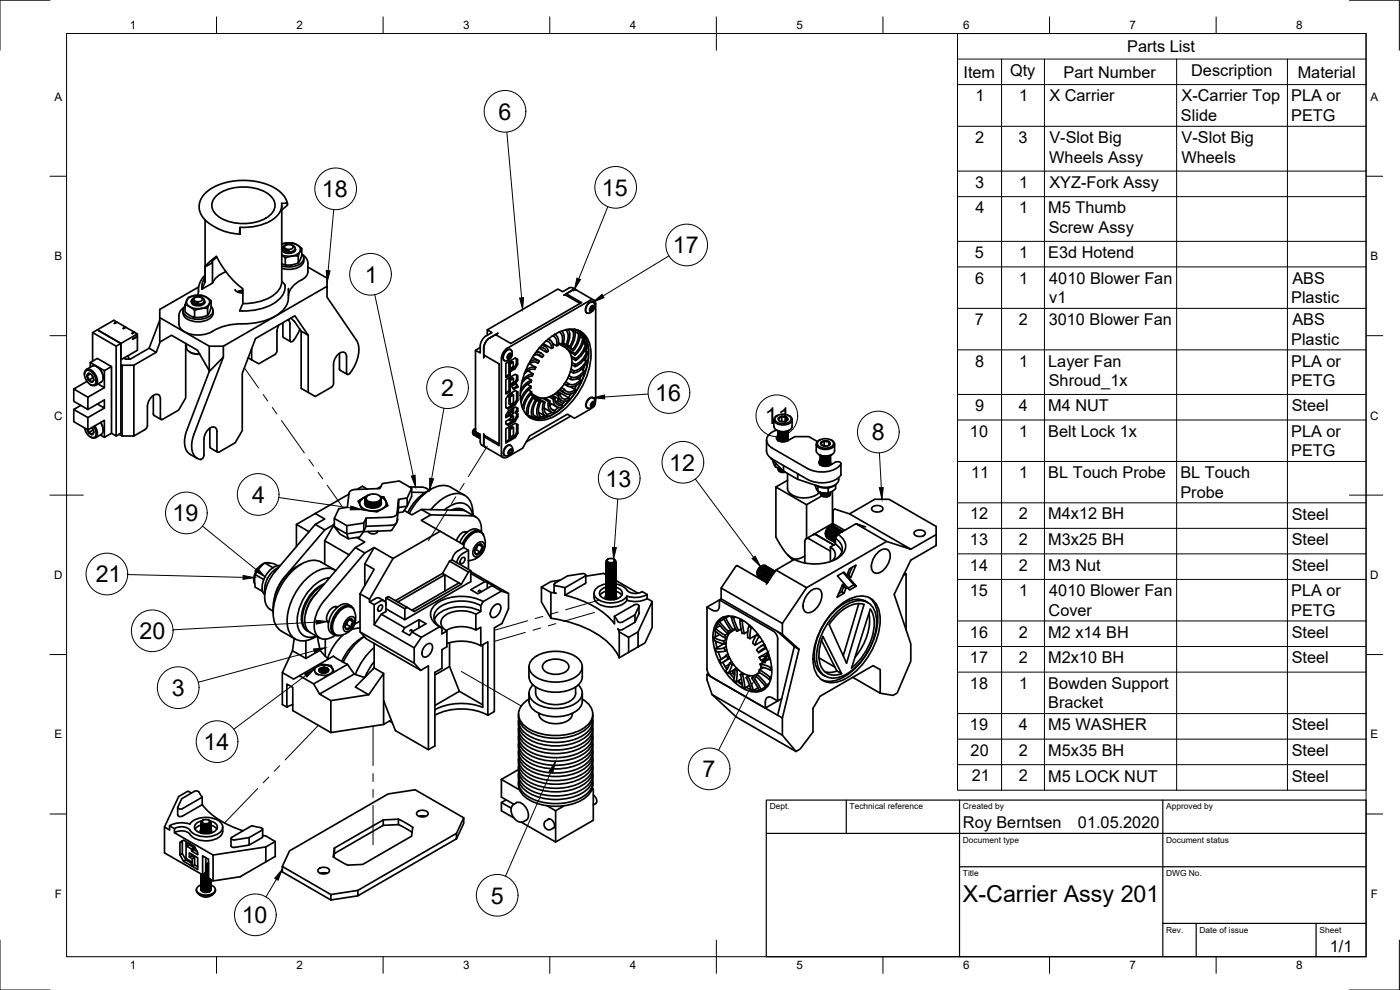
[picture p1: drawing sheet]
<svg xmlns="http://www.w3.org/2000/svg" width="420mm" height="297mm" viewBox="0 0 420 297" stroke-linecap="round" stroke-linejoin="round" font-family="sans-serif">
<defs><g id="words">
<g font-size="7">
<text x="149.6" y="35.9">6</text>
<text x="96.6" y="59.2">18</text>
<text x="180.6" y="58.7">15</text>
<text x="202" y="76">17</text>
<text x="109.5" y="84.8">1</text>
<text x="132.4" y="118.8">2</text>
<text x="196.6" y="120.3">16</text>
<text x="229.5" y="127.3">11</text>
<text x="261.7" y="132.1">8</text>
<text x="200.9" y="141.2">12</text>
<text x="181.7" y="146">13</text>
<text x="75.6" y="150.9">4</text>
<text x="51.8" y="156.4">19</text>
<text x="28.7" y="174.7">21</text>
<text x="41.9" y="191.8">20</text>
<text x="51.5" y="208.8">3</text>
<text x="61" y="225.1">14</text>
<text x="210.9" y="233.2">7</text>
<text x="147.3" y="271.1">5</text>
<text x="289" y="270.6">X-Carrier Assy 201</text>
<text x="72.5" y="277">10</text>
</g>
<g font-size="4.9">
<text x="338.3" y="15.6">Parts List</text>
<text x="289.2" y="23.3">Item</text>
<text x="303.1" y="22.8">Qty</text>
<text x="319.2" y="23.3">Part Number</text>
<text x="357.5" y="22.8">Description</text>
<text x="389.5" y="23.3">Material</text>
<text x="292.8" y="30.4">1</text>
<text x="305.9" y="30.4">1</text>
<text x="314.9" y="30.4">X Carrier</text>
<text x="354.6" y="30.4">X-Carrier Top</text>
<text x="387.5" y="30.4">PLA or</text>
<text x="354.4" y="36.4">Slide</text>
<text x="387.5" y="36.3">PETG</text>
<text x="292.7" y="42.9">2</text>
<text x="305.7" y="42.9">3</text>
<text x="314.9" y="43">V-Slot Big</text>
<text x="354.6" y="43">V-Slot Big</text>
<text x="314.9" y="48.8">Wheels Assy</text>
<text x="354.6" y="48.8">Wheels</text>
<text x="292.6" y="56.3">3</text>
<text x="305.9" y="56.3">1</text>
<text x="314.9" y="56.3">XYZ-Fork Assy</text>
<text x="292.7" y="64">4</text>
<text x="305.9" y="64">1</text>
<text x="314.6" y="64">M5 Thumb</text>
<text x="314.7" y="69.9">Screw Assy</text>
<text x="292.6" y="77.4">5</text>
<text x="305.9" y="77.4">1</text>
<text x="314.6" y="77.4">E3d Hotend</text>
<text x="292.7" y="85.1">6</text>
<text x="305.9" y="85.1">1</text>
<text x="314.9" y="85.1">4010 Blower Fan</text>
<text x="387.9" y="85.1">ABS</text>
<text x="314.9" y="90.9">v1</text>
<text x="387.5" y="91">Plastic</text>
<text x="292.6" y="97.5">7</text>
<text x="305.7" y="97.5">2</text>
<text x="314.7" y="97.5">3010 Blower Fan</text>
<text x="387.9" y="97.6">ABS</text>
<text x="387.5" y="103.4">Plastic</text>
<text x="292.6" y="110">8</text>
<text x="305.9" y="110">1</text>
<text x="314.6" y="110">Layer Fan</text>
<text x="387.5" y="110">PLA or</text>
<text x="314.7" y="115.9">Shroud_1x</text>
<text x="387.5" y="115.9">PETG</text>
<text x="292.6" y="123.4">9</text>
<text x="305.8" y="123.3">4</text>
<text x="314.6" y="123.3">M4 NUT</text>
<text x="387.6" y="123.4">Steel</text>
<text x="291.1" y="131">10</text>
<text x="305.9" y="131">1</text>
<text x="314.6" y="131">Belt Lock 1x</text>
<text x="387.5" y="131">PLA or</text>
<text x="387.5" y="136.9">PETG</text>
<text x="291.4" y="143.5">11</text>
<text x="305.9" y="143.5">1</text>
<text x="314.6" y="143.5">BL Touch Probe</text>
<text x="354.3" y="143.5">BL Touch</text>
<text x="354.3" y="149.3">Probe</text>
<text x="291.1" y="155.9">12</text>
<text x="305.7" y="155.9">2</text>
<text x="314.6" y="155.9">M4x12 BH</text>
<text x="387.6" y="155.9">Steel</text>
<text x="291.1" y="163.5">13</text>
<text x="305.7" y="163.5">2</text>
<text x="314.6" y="163.5">M3x25 BH</text>
<text x="387.6" y="163.6">Steel</text>
<text x="291.1" y="171.2">14</text>
<text x="305.7" y="171.2">2</text>
<text x="314.6" y="171.2">M3 Nut</text>
<text x="387.6" y="171.2">Steel</text>
<text x="291.1" y="178.9">15</text>
<text x="305.9" y="178.9">1</text>
<text x="314.9" y="178.9">4010 Blower Fan</text>
<text x="387.5" y="178.8">PLA or</text>
<text x="314.7" y="184.7">Cover</text>
<text x="387.5" y="184.7">PETG</text>
<text x="291.1" y="191.3">16</text>
<text x="305.7" y="191.3">2</text>
<text x="314.6" y="191.3">M2 x14 BH</text>
<text x="387.6" y="191.4">Steel</text>
<text x="291.1" y="199">17</text>
<text x="305.7" y="199">2</text>
<text x="314.6" y="199">M2x10 BH</text>
<text x="387.6" y="199">Steel</text>
<text x="291.1" y="206.7">18</text>
<text x="305.9" y="206.7">1</text>
<text x="314.6" y="206.7">Bowden Support</text>
<text x="314.6" y="212.5">Bracket</text>
<text x="291.1" y="219.1">19</text>
<text x="305.8" y="219.1">4</text>
<text x="314.6" y="219.2">M5 WASHER</text>
<text x="387.6" y="219.2">Steel</text>
<text x="291.3" y="226.8">20</text>
<text x="305.7" y="226.8">2</text>
<text x="314.6" y="226.8">M5x35 BH</text>
<text x="387.6" y="226.8">Steel</text>
<text x="291.6" y="234.4">21</text>
<text x="305.7" y="234.4">2</text>
<text x="314.6" y="234.5">M5 LOCK NUT</text>
<text x="387.6" y="234.5">Steel</text>
<text x="289" y="248.5">Roy Berntsen</text>
<text x="323.5" y="248.5">01.05.2020</text>
<text x="399.1" y="285.7">1/1</text>
</g>
<g font-size="3.5">
<text x="39" y="8.8">1</text>
<text x="89" y="8.8">2</text>
<text x="139" y="8.8">3</text>
<text x="189" y="8.8">4</text>
<text x="239" y="8.8">5</text>
<text x="289" y="8.8">6</text>
<text x="339" y="8.8">7</text>
<text x="389" y="8.8">8</text>
<text x="16.3" y="30.2">A</text>
<text x="411.3" y="30.2">A</text>
<text x="16.3" y="78">B</text>
<text x="411.3" y="78">B</text>
<text x="16.2" y="125.9">C</text>
<text x="411.2" y="125.9">C</text>
<text x="16.2" y="173.7">D</text>
<text x="411.2" y="173.7">D</text>
<text x="16.3" y="221.6">E</text>
<text x="411.3" y="221.6">E</text>
<text x="16.4" y="269.4">F</text>
<text x="411.4" y="269.4">F</text>
<text x="39" y="290.8">1</text>
<text x="89" y="290.8">2</text>
<text x="139" y="290.8">3</text>
<text x="189" y="290.8">4</text>
<text x="239" y="290.8">5</text>
<text x="289" y="290.8">6</text>
<text x="339" y="290.8">7</text>
<text x="389" y="290.8">8</text>
</g>
<g font-size="2.5">
<text x="231" y="242.9">Dept.</text>
<text x="255" y="242.9">Technical reference</text>
<text x="289" y="242.9">Created by</text>
<text x="350" y="242.9">Approved by</text>
<text x="289" y="252.8">Document type</text>
<text x="350" y="252.8">Document status</text>
<text x="289" y="262.9">Title</text>
<text x="350" y="262.9">DWG No.</text>
<text x="350" y="279.9">Rev.</text>
<text x="360" y="279.9">Date of issue</text>
<text x="396" y="279.9">Sheet</text>
</g>
</g></defs>
<!-- layer: Visible -->
<g fill="none" stroke="#000" stroke-width=".51">
<path d="M64.7 59a13.8 13.8 0 0 1 14.1-1.8 5.2 5.2 0 0 1 3.7 4.8 6.9 6.9 0 0 1-5.9 4.7 13.6 13.6 0 0 1-11.9-2.5 3.6 3.6 0 0 1 0-5.2zM61.6 66v18.6M63.8 78.8v6.1M65 77.1l-.6 .6a.97 .97 0 0 0-.8 1.1l-2 1.3M71.9 69.9l.2 .4M71.9 69.8l.2-1.6v2.1M84.6 73.3a5 5 0 0 1 5.3 .9 1.87 1.87 0 0 1-1.7 2.5l-1.7 .2-1.9-.4 1 .9M84.6 79.1l1 .4M84.6 73.2l1.4-.3h1.8l1.2 .5 1.6 1.2v2.1l-1.1 2.2M84.6 61.6v22.9a6.7 6.7 0 0 1-5 5.4l-3.7 1-3 .2M84.7 74.6l.1 .5 .6 .4 1.8 .1M84.7 74.8a2.02 2.02 0 0 0 3 1.1l.6-.4 .4-.6"/>
<path d="M84.8 75.1l.5 .6M85.2 74.5l.5 .5 .9 .1M85.2 73.9l-.5 .5 .1 .6a1.38 1.38 0 0 0 1.8 .1M85.5 73.8a1.6 1.6 0 0 1 2.5 .3 1.5 1.5 0 0 1-2.6 0zM85.6 77.4l2-.6h1.9v2.1l-2 .6h-1.9zM85.6 75.5l1.6 .1M85.8 61h-1.3a5.7 5.7 0 0 1-4.1 5.7 17.6 17.6 0 0 1-8.3 1.5M85.8 60.9l.5 .3-.1 .4M85.8 75.6h1.4M86.1 61.6l-1.5 1.4M86.3 61.3l-.7-1.9-1.3-1.6-1.7-1.3-2.5-1.2-3-.8-2.9-.3h-2.9l-3.6 .6-2.5 .9-2.5 1.3-1.4 1.3-1.2 1.9-.3 1.9 .4 1.9 1.2 1.8 1.4 1.3a17.5 17.5 0 0 0 9.3 3.2M86.6 75.1l-1.2-.4-.4-.4 .2-.4 .5-.4 .8-.2 .8 .1 1 .5 .2 .4v.5l-.5 .5-.8 .3"/>
<path d="M88.6 74.5v.8M88.7 74.9h.1M90.6 76.2a2.01 2.01 0 0 1 .4 2.1 2.01 2.01 0 0 1-1.7 1.3l-2.6 .5-2.1-.3M90.6 74.6l-1.1 2.2M90.7 76.4l.9 .7 .6 .9 .2 3.5M91.2 77.5a2.87 2.87 0 0 1-2.8 3.1l-1.9 .2-1.9-.3M27.8 99.8l7.1 4.1 1.4-.9v27l-1.4 .8-1.4-.8M35 96.8l-.8-.7-5 2.9 7.1 4 4.9-2.8M35 96.6l-.7 .4 .9-.3 2.4 1.4M37.6 98.3l-.7 .2 .9-.3 2.4 1.4M40.2 99.8v-.2l-.7 .4 .9-.3 .8 .5v.6l-1.4 1 1.4-.8-.1-.1M47.9 96.1l-3.2 8.4-5.6 3.2h-1.4l-.5-.3"/>
<path d="M47.9 95.3l14.9 8.6v7.3M54.9 93.2a2.77 2.77 0 0 0 2.8 3.1 6.1 6.1 0 0 0 5.9-1.3l.3-.5v-1.3M55.5 91.9a1.92 1.92 0 0 0-.5 2 1.92 1.92 0 0 0 1.6 1.3 6.6 6.6 0 0 0 6.9-.8 1.68 1.68 0 0 0-.2-2.5M56.3 89.8a4.8 4.8 0 0 1 6.4 .1 1.87 1.87 0 0 1-1.8 2.5 4.3 4.3 0 0 1-4.9-1.5zM57.4 90.4l.2 .4 .5 .4 1.8 .1M57.4 90.3v.1M57.5 90.5a2.03 2.03 0 0 0 2.8 1.2l1-.7M57.6 90.8l.5 .6M57.9 90.2l.8 .6h.7M58 89.6l-.4 .3-.2 .5 .4 .5 .6 .3M58.2 89.5a1.6 1.6 0 0 1 2.5 .3 1.5 1.5 0 0 1-2.6 0zM58.4 93.1l2.2-.6h1.7v2.1l-1.8 .6h-2.1"/>
<path d="M58.4 91.2l1.6 .1M59.4 90.8l-1 .4M59.4 90.8l-1.4-.4-.2-.4 .2-.5 .6-.3 1.1-.1 1.3 .5 .3 .4-.1 .6-.5 .4-.8 .3M59.6 87.3l-.3 1.3M59.6 86.1l-11.7 6.7v9.8M60 91.3h-1.4M61.3 90.2v.8M61.4 90.6l-.1 .4M61.6 84.6v-4.6l3.3-3.1a26.8 26.8 0 0 0 8 9.7v4.5M61.6 84.6l-1 2.2 3.2-1.9M61.6 83.3a4.6 4.6 0 0 0-1 3.5M61.6 82.6l-1.5 2-.5 1.3v1.6"/>
<path d="M62.3 92.5l1.1-2.2v2.1l-1.1 2.2M63.4 90.3l-1.5-1.1-1.4-.6-2.9 .3a2.62 2.62 0 0 0-2 2.3l-.1 2.4 1.5 1.1 1.4 .5v-2.1l-1.4-1.1-1.5-.5M67.8 81.5a6.6 6.6 0 0 0-4 3.4M70.5 86.9l.9 .7 1.5 .3M72.9 87.1l-1.7 .4M72.9 87.3l-1.6 .3M83.7 97.5l-.5 1.6-.1 6.1-.4 1-5.1 3-2.1-1.2v-3.4M84.6 84.4l.9 1.1M84.9 96.8v4.2l2.3 1.5M85.5 85.4a5.2 5.2 0 0 1-2.7 5.3 18.3 18.3 0 0 1-10.9 2.6l1-2.2M86.4 95.9l.6 .9 .1 5.5 .5 .2 .5-.4M86.6 86.6v.3a6.8 6.8 0 0 1-1.9 6.4 18.2 18.2 0 0 1-13 3.9 18.3 18.3 0 0 0-9.3 2.8 7.7 7.7 0 0 1-8.4-1.8l-.3-1 .1-3 .6-1.2 1-.9"/>
<path d="M87.3 95.4l1.1 1 2 3 2.1 1.2M90 98.8l-1.9 3.3M90.4 99.4v17.1l2.1 1.2M90.5 84a6.2 6.2 0 0 0-3.9 4.7M92.4 80.1l5.7 3.3v2.5M92.4 81.5l-.5 1.4-1.4 1.1M146.2 99v1.6M149.4 100l-.5 .5M167.8 99.6a2.82 2.82 0 0 1 .7 3.8M168.6 99.3l.7 1.4v1.2l-.3 1.4M169.7 99l.2 .1M169.7 88.5l3.9 2.2"/>
<path d="M169.9 88.6v-.5l4.6 2.7-21.2 12.2-4.6-2.6-1.8 1 2.5-1.4M170 99.1a3.9 3.9 0 0 1-.1 4.3M170.1 98.9l-.2 .2M170.6 98.8l.4 1.7-.2 1.5-.6 1.5M171 98.8l.9 .5M171.7 87.1l-2.5 1.4h.5M171.7 87.1l-1.8 1M171.9 99.3l.5-.5a6.1 6.1 0 0 1-1.1 5.4M171.9 99.3l.2 1.8-.4 1.4-.7 1.4M172.6 98.8l1.5 .9-.6 .4-.9-.6M173 87l-.6-.1-.7 .2M173.5 99.1l1.5 1.9"/>
<path d="M173.6 90.7l.4 .4M173.9 99.2a8.6 8.6 0 0 1 2.7 8.3 23.3 23.3 0 0 1-11.4 17.2 7.3 7.3 0 0 1-6.3 .5M174.1 99.7a7.4 7.4 0 0 1-2 5.5M176 93.9h.1M177.4 92l.7-.3a1.16 1.16 0 0 1-1 1.8l-.2-.5zM177.5 92.7l.4 .3M177.7 92h.1M177.7 92l-.2 .7-.4 .2M177.7 92l.5 .3M177.9 91.9l-.3 .1M177.9 91.9l.3 .4-.3 .7-.5 .3-.3-.4M177.9 91.9a.84 .84 0 0 0-.5 1.4l.5-.3"/>
<path d="M177.9 91.9l.3 .4M178.1 90.6a2 2 0 0 0-2.4 2.1l.1 .9 .3 .3M178.2 92.3l-.3 .7M178.2 90.1l-6.6-3.8h-.6l-2.1 1.2-1.5-.8-21.2 12.3 1.5 .8-1.8 1M178.4 91.1a2.14 2.14 0 0 1-2.3 2.8 2.23 2.23 0 0 1 1.9-3.3l.4 .5M178.8 91.2v28.6M178.8 91.2a1.08 1.08 0 0 0-.5-1.2 1.08 1.08 0 0 0-1.3 .2l-24.7 14.3M22.1 116.7v3.7l4.3 2.5 4.9-2.9v2.4l-2.1-1.2M25.3 112.3a1.33 1.33 0 0 1 .8-1.5 1.33 1.33 0 0 1 1.7 .5 3.6 3.6 0 0 1 1.2 4 1.29 1.29 0 0 1-1.9 .1M25.6 111.5a1.55 1.55 0 0 1 2.4 .6l.6 1.1a1.41 1.41 0 0 1 .3 1.5 1.41 1.41 0 0 1-1.3 .9 3.3 3.3 0 0 1-2-4.1zM26.1 112.8l.5 1.3M26.1 112.8a.77 .77 0 0 1 .7-.8 .77 .77 0 0 1 .8 .6l.5 1.3"/>
<path d="M26.1 114.4l-4 2.3 4.3 2.5 4.9-2.9M26.4 119.2v3.7M26.6 114.1l1 .6M27.1 112.2l-1 .6M27.1 108.8l2.1-1.3 4.3 2.5-2.2 1.2zM27.1 108.8v1.4M27.2 112.2l-.6-.2-.3 .5a.5 .5 0 0 0 .2 .9l.1 .7M27.6 109.9l-1.7 1M27.7 109.9a3.2 3.2 0 0 1 3.3 3.5l-.3 .9-2 1.3M27.7 112.7l.3 .7M27.9 113.3l-1.3 .8M28.1 113.9l-.5 .8"/>
<path d="M28.1 113.9l-.1 .5-.4 .3M29 110l.2 .1M29.2 110.1l1.3 1.3 .5 2M31.3 111.2v5.1l-1.9-1.1M33.5 110v20M34.9 103.9v26.9M36.3 109.4l.3 .2M38.3 106.8l.5 .9M40.2 109.6h-3.6v21.2h3.6M41.2 101v4.1l-4.9 2.9v-5l-7.1-4-1.4 .8v8.6M44.7 104.5l2.2 1.2M46 118.7v5.7l2.3 1.5"/>
<path d="M47.9 102.6l-1 3.1-6.7 3.9v21.2l3.3-1.9M47.9 102.6l3.6-2 7.8 4.5 3.5 6.1M55.7 103v16.4l-2.1 3.6-4.8 2.8-.5 .1-.2-.5M55.9 103.2a2.66 2.66 0 0 0 3 3h1M57 105.6l1.5 .6 1.5 .1M62.8 111.2l-6.7 17.8M62.8 103.9h4.2M67 107.1l-4.2 4.4M74.5 107.3l1 .7M101.9 106v4.6l.2 .5M102.1 111.1l2.1 1.2M105.1 111.9l-.5 .4-.6-.2v-5.1a1.29 1.29 0 0 0-.9-1.4 1.29 1.29 0 0 0-1.5 .6l-.8 .9-.6 1.6-.1 6.3-.2 .7-.5 .5-4.8 2.8-2.1-1.3v-17.1l-4-5.9-11.8 6.9-4 10.4v17.2l-2.1 3.6-5.1 2.9-.4-.5v-5.7a1.29 1.29 0 0 0-.8-1.4 1.29 1.29 0 0 0-1.6 .6l-1.1 1.4-.4 1.6"/>
<path d="M105.1 111.9a10.3 10.3 0 0 0 2.2-9.2l-9.2-13.5v-3.3l-31.1 18v3.2l-8.8 23.1a6.3 6.3 0 0 0 .6 7.1l1.3 .6M144.1 104.3l-1.4 .8M145.2 107.3v-2.8v2l4.6 2.7v24.5l-4.6-2.7 .4-.2M145.4 106.6l-.2 .7M145.9 100.8l-1.3 1.3a5.6 5.6 0 0 0-.5 3.8l-1.4-.8v24.5l1.4 .8 .1 2.4 .2 .6 6.6 3.9M146.9 101.4l-1.2 1.3-.5 1.8M151.3 108.2h.1M151.8 113.9l1.3-.7v4.3l-1.3 .7zM151.8 109l1.3-.7v4.3l-1.3 .7zM151.9 105.4a1 1 0 0 1 1.2-.5 1 1 0 0 1 .6 1.2 2.07 2.07 0 0 1-2.3 2.1 2.01 2.01 0 0 1 .5-2.8zM152.3 104.5l-1.3 1.3-.5 1.7v28.6a1.09 1.09 0 0 0 .5 1.2 1.09 1.09 0 0 0 1.3-.2l4.5-2.6 2.2-3.7 11.3-6.5 2.1 1.2 5.2-3.2M152.6 106.3l.8-.3a1.16 1.16 0 0 1-1 1.7l-.2-.4z"/>
<path d="M152.6 106.5l.4-.3a.62 .62 0 0 1 .5 .6 .62 .62 0 0 1-.5 .6l-.4 .2-.2-.2zM152.7 107l.5 .3M152.7 108.5v3.9l.4 .2M152.7 112.4l-.9 .5M152.8 118.8l.4-.2 .4 .2-.5 .2zM152.8 118.8v2.4l.3 .2 .5-.3v1M152.8 113.4v3.8l.3 .3M152.8 117.2l-1 .6M152.9 106.3h.1M153 106.3l.4 .3M153.1 119v2.4M153.2 106.2l-.4 .1"/>
<path d="M153.2 106.2l.2 .4-.2 .7-.6 .3-.2-.4 .3-.2 .3-.7M153.2 108.8l.5-.3 .3 .2v1.3l-.8 .5v1l1.4-.9-.4-.2-1 .6M153.2 115.7l.4 .2 .5 .9 1.4-.7M153.2 113.7l.5-.3 .4 .2v1.1l-.9 .5v1l.4-.3M153.2 118v.6M153.3 104.9a2 2 0 0 0-2.4 2.1l.2 .9 .2 .2M153.6 118.8v-1l-1 .6-.8 1.3v2.5l.8 .5-.8-.5M153.6 118.3l.5 .2-.5 .2v-.9l1-.6 .8 .4v2.5M154.1 113.6l-.9 .5v-1l1.4-.8 .8 .4v1.3M154.1 118.5v2.3l-.5 .3v1l1-.6-.3-.3-.7 .4M154.2 110.4l.8-1.3 .3 .2-.7 1.3M154.6 114.9l-.1-.1 .3 .2"/>
<path d="M154.6 107.4l-1.4 .9v.9l.8-.5M154.7 115h.1M154.7 115l-1 .7-.3-.2 .9-.7 .4 .2-1 .7M154.8 115l.7 1.1-.8-1M155 109.1v-1.4l.3 .2v1.4M155 107.7l-.4-.3 .7 .5M155 112.5v1.3l-.5 1M155 113.8l.4 .2-.6 1M155.1 117.4v2.6M155.2 115.9l-1.2 .7M158.2 113.4l1.3 .7-.1 .6-1.1 .5-1 1-1.1 1.9M158.3 115.3l1 .6v.6"/>
<path d="M158.4 111.3l1.6 .9-.2 .6M158.6 117l.9 .5 .1 .5-1.5 1.8-.6 1.4-.3 1.4-.3 .2M158.9 109.1l1.9 1.1M159.2 118.4l.8 .5M159.3 116.5a7.6 7.6 0 0 0-3 4.2M159.3 115.9l-2 1.9-1.1 2.1M159.3 118.3l4.3 2.4h-.5M159.5 117.5a8.2 8.2 0 0 0-2.7 4.9M159.5 114.1l-2 1.3-1.3 1.6M159.8 112.8l-1.5 .5-1.8 1.8M159.8 107.2l1.8 1M160 118.9l.2 .4"/>
<path d="M160 118.9l3.1 1.8M160 118.9a7.4 7.4 0 0 0-2 5.5M160 112.1l-1.9 .7-1.3 1.3M160 119.5l.8 .4M160.1 119.4l2.1 1.2-.4-.1M160.1 106.7a1.78 1.78 0 0 1 2.6 .5M160.2 119.3l-.9 1.2-.6 1.5-.2 2M160.5 110.8a3.3 3.3 0 0 0-3.2 1.4M160.7 105.9l.5-.1a1.81 1.81 0 0 1 1.9 .9M160.8 110.2l-.3 .7M160.8 119.9l.3 .3M160.8 119.9l1 .6"/>
<path d="M160.8 119.9a6.1 6.1 0 0 0-1.1 5.4M160.8 110.2l-1.5 .1-1.6 .9M161.1 105.3l1.3 .7M161.2 106.4l1.5 .8 .4-.5M161.5 109a2.29 2.29 0 0 0-2.9 .4M161.8 108.4l-.3 .6-.5-.3M161.9 108.4l-1.3-.5-1.5 .6M161.9 104.4a1.65 1.65 0 0 1 2.2 1.3M162.5 103.7a1.88 1.88 0 0 1 2.1 1.6l-.5 .4-2.3-1.3M162.8 103.4l.8 .5M162.8 119.5l1.7 .9M163 103.1l2.5 1.4 .5-.2"/>
<path d="M163.4 102.7a11.5 11.5 0 0 1 9-3.9 6.1 6.1 0 0 1 4.9 6.1 22.7 22.7 0 0 1-11.8 20.4 6 6 0 0 1-8.3-2 14.3 14.3 0 0 1 .4-11.8l1.3-2.7 1.6-2.6zM163.5 119.4l1.5 .9-.5 .1M163.8 102.4a1.82 1.82 0 0 1 1.8 2.1M164.5 101.8a2.24 2.24 0 0 1 1.5 2.5M164.5 101.7l.5 .3M165.4 118.8l1.1 .7-.5 .3-1.2-.7M165.8 100.8a2.27 2.27 0 0 1 1.3 2.9M165.8 118.6l2.7 1.6M166 119.8a2.1 2.1 0 0 0 2.6 2.4l.1-.6M166.5 100.3l.1 .1M166.5 119.5a1.81 1.81 0 0 0 2.2 2.1M166.5 100.3a2.94 2.94 0 0 1 1 3.3l-.5 .2-1.2-.7"/>
<path d="M166.5 118.2l1 .5M167 117.8l1 .5-.5 .4M167.4 117.5l3.4 1.9v.6a2.04 2.04 0 0 1-3.3-1.3M167.4 119.6v.6M167.6 117.3l-.1 .2M167.6 103.1l2.9 1.9 1 2.1 .1 1.6-.2 1.8-1.3 3.6-1.1 1.7-1.4 1.5-1.5 1.1-1.5 .8-2.3 .2-2.8-1.3M167.6 102.9l.9 .5h.5l3.1 1.8M167.9 117l1.7 1.1M168 118.3a1.74 1.74 0 0 0 2.8 1.1M168.1 116.8l.9 .5M168.5 116.3l.9 .5-.4 .5M169 103.1l2.9 1.7 .2 .4"/>
<path d="M169.1 103l1.1 .6M169.4 115.2l1.1 .7M169.4 116.8a1.99 1.99 0 0 0 3.3 .1M170.2 104.7l2.3 1.3 .1 .5-1.7-1M170.2 103.6l1.1 .6M170.3 103.5l1 .7M170.4 113.4l.9 .4M170.7 112.7l.9 .5-.3 .6M171.2 111.4l.9 .5M171.2 116.1l1.4 .8M171.4 110.7l.9 .6-.2 .6M171.4 106.8l1.4 .8v.5"/>
<path d="M171.4 118.1l-.8 1.2M171.6 107.4l1.2 .7M171.6 109.4l1 .6M171.6 108.7l1.1 .7-.1 .6M172.6 116.9l.1 .5a2.42 2.42 0 0 1-3.7-.1M173.1 115.6l-.7 1.1M173.2 113.6l.9 .5M173.6 100l-.2 2.1-.6 1.4-.9 1.3M174.1 101l.7 .5 .5-.3M174.1 100.5l1.2 .7M174.1 114.1l.2 .4M174.2 114.1l-1.1 .9a2.12 2.12 0 0 1-2.5 .1"/>
<path d="M174.3 114.5a3.3 3.3 0 0 1-4.1 1.2l.4-.6-.8-.5M174.4 112.8l-.5 1.1M174.5 110.8l.7 .4M174.9 101.4l-.3 1.5-.6 1.4-1.5 1.7M175 103l.7 .4 .4-.1M175.1 102.6l1 .7M175.2 108l1.1 .5zM175.2 111.2l.3 .3M175.3 111.2l-1.6 1.6a2.46 2.46 0 0 1-2.1 .4M175.3 101.6l.4 1.4M175.3 109.9l-.3 1.2M175.4 101.2a8 8 0 0 1-2.8 5.3"/>
<path d="M175.4 105.3l.6 .4M175.5 105.2l1 .5M175.6 111.5a4.3 4.3 0 0 1-4.3 2.3M175.7 103.3l-.9 2.2-.9 1.2-1.1 .9M175.9 107l-.2 1.2M175.9 104.2l.1 1.2M175.9 108.4l-.9 1.3-1 .9-1.7 .7M176 105.7h.5M176 105.7l-.7 1.4-.9 1.2-1.7 1.1M176.2 103.2a7.9 7.9 0 0 1-3.4 4.9M176.3 108.5a5.8 5.8 0 0 1-4.2 3.4M176.5 105.7a7.1 7.1 0 0 1-3.9 4.3"/>
<path d="M176.6 119.9a1.1 1.1 0 0 1 1.4-.5 1.1 1.1 0 0 1 .7 1.3 1.61 1.61 0 0 1-.9 1.6 1.61 1.61 0 0 1-1.8-.2v-1.2zM178 119.4a1.82 1.82 0 0 0-2.2 1.9l.3 1M178.8 119.8l-.1 .8M24.3 121.6l-2.2 1.3v3.6l4.3 2.5 4.9-2.9v5.1M26.1 128.8l.5 1M26.4 125.3l.2 4.5M26.6 129.8l1 .6M27.6 128.3l.5 1.4M27.7 128.4l.3 .7M27.9 129l-1.3 .8M28.1 128a2.28 2.28 0 0 1 .1 3.3 2.97 2.97 0 0 1-2.8-2.9M28.1 129.7l-.5 .7"/>
<path d="M28.1 129.7l-.1 .5-.4 .2M28.4 127.8a2.62 2.62 0 0 1 .2 3.5l-.8 .1-.7-.3M30.2 126.8a2.8 2.8 0 0 1 .2 3.5l-1.7 1M30.2 126.8l.5 .8 .3 1.2M31 128.9v.2M31.3 122.4l-4.9 2.9-4.3-2.4M33.5 130l-2.2 1.2-1.2-.7M35.8 130.3l.8 .5M48.1 125.4v-5.7a1.29 1.29 0 0 0-.8-1.4 1.29 1.29 0 0 0-1.6 .6l-.7 .8-.7 1.7v6.2l-.2 .7-.5 .6M56.1 129a6.6 6.6 0 0 0 .4 6.9l.5 .4M57 136.3l2.2 1.2M61.2 131.7v5.1l-.4 .7-.7 .4"/>
<path d="M63 128.5v5.5M63 134l.2 .4 2.1 1.3M142.3 128.9l-.3 .6M142.4 128.8l-.4 .4-.1 .6M142.5 128.7l-.6 .7v.7M142.6 129.8l.1-.3-.2 .9 .3 .4M142.6 129.1l-.3 .6M142.7 128.7l-.7 1v.5l.3 .3M142.7 129l-.5 1 .4 .7M142.7 129.6l-.2 .8 .4 .4M142.7 129l-.5 .9 .3 .7M142.7 128.6l-.7 1-.1 .5 .3 .4"/>
<path d="M142.8 130l.1-.3-.1 .8 .2 .4M143 129.7l-.2 .9 .4 .4M143.2 129.9l-.1 .2M143.2 129.9l-.1 .8 .2 .4M143.3 129.9l-.2 .8 .4 .5M143.4 130.3l.1-.2-.2 .8 .3 .3M143.6 130.1l-.2 .8 .4 .4M143.6 131.2v.1M143.8 130.2l-.2 .8 .3 .4M143.8 130.2l-.1 .3M143.8 130.2l-.1 .8 .3 .5M144.1 130.4l-.2 .7 .2 .5-.2-.4 .2-.8-.1 .2"/>
<path d="M149.3 132.9l-3.9-2.3-.2-.4v3.2l.5 .8M149.3 132.9l.5 .1M151.8 127.1l.4 .3M152.2 122.5l1-.6 .4 .2-1 .6M152.2 127.4l1.4-.9 .4 .2-1.4 .9zM152.6 135.9a.71 .71 0 0 1 .3-.7 .71 .71 0 0 1 .8-.1l-.3 .9M152.6 135.9l.3 .4 .5-.3M152.8 124.4v-.6l.3 .2v.6M152.8 125.8l.3 .4 .9-.5v1M152.8 128.1v3.8M152.8 135.6l.6 .4M152.9 135l.8-.3a1.16 1.16 0 0 1-1 1.8l-.2-.5z"/>
<path d="M153 135.2l-.3 .5M153.1 132.2v-4.3l-1.3 .7v4.3l1.3-.7-.3-.3-1 .6M153.1 126.2v-.5l-1.3 .7v.8l.8 .4M153.1 133.6l.2 .1M153.1 133.6a1.98 1.98 0 0 0-1.7 1 1.98 1.98 0 0 0 .1 2.1M153.1 135l.3-.1 .3 .4-.3 .7-.5 .3-.3-.4M153.2 135l.5 .3M153.2 128.4l.5-.3 .4 .2-.9 .5v-1l1.4-.8 .8 .4v2.6M153.2 121.3v.6M153.4 133.7a1.81 1.81 0 0 0-2.2 1.9 .93 .93 0 0 0 .5 1.1M153.4 133.8a1.79 1.79 0 0 1 .3 2.1 1.79 1.79 0 0 1-2 .8M153.6 122.7v.6l.4 .2"/>
<path d="M153.6 123.3l-.8 .5M153.6 125.9v.6M154 123.5v-1l-1.4 .8-.8 1.3v.7l1.3-.7-.3-.2-1 .5M154 123.5l-.9 .5M154.1 124.9v1.8l.5-.3-.3-.2-.2 .1M154.1 128.3v2.3l-.9 .5v1l1.4-.8M154.3 126.2l.7-1.3 .4 .2-.8 1.3M154.3 131l-1.1 .7M154.3 121.2l.8-1.2 .3 .1-.8 1.4M155 124.9v-.9l.4-.6-.4-.2-.4 .6 .8 .4v.9M155 129.8l.4 .2-.8 1.3-.3-.3zM155 122.3v.9"/>
<path d="M155 127.2v2.6M155.4 123.4v-.9l-.8-.4-.5 .3v1.7l-.9 .5v.8l.9-.5-.4-.2-.5 .3M158.1 124.3l1.6 1M158.5 124l-.6 .3M158.6 124.9l1.1 .3M159.2 125l-.2 .1M159.7 125.2l1.7 .1M160.1 124.5l1.6 1M161.1 120.2l-1 2.1-.2 1.3 .3 1.2-.5 .5M161.6 123.7l2.2 1.3M161.9 120.5a4.7 4.7 0 0 0-.2 5M162.2 120.6l-.6 2.2a2.71 2.71 0 0 0 .5 2.1l-.4 .6"/>
<path d="M163.1 120.7a3.5 3.5 0 0 0 .9 4.3M163.3 122.4l2.2 1.3M163.4 122.5l-.1 .1M163.5 124.7l-1.5 .5M163.6 120.7l-.3 1.4a2.31 2.31 0 0 0 1 2.3M164 124.3l.3 .1M164.3 124.4l-.4 .6M164.6 120.4a2.59 2.59 0 0 0 1.7 3.5l.2-.6-1.2-.7M165 120.8l2.1 1.3M165 120.3v.7a1.91 1.91 0 0 0 1.5 2.3M165.6 123.7l-1.3 .7M165.6 121.2l-.6 .4"/>
<path d="M166.6 120.4l2.1 1.2M166.9 120.5l.5-.3 1.5 .9M167.6 122.3l-1.2 .9M169.6 120.4l-1.1 1.1M171.3 124.8l-13.3 7.8M176.1 122.3l.2 .1M177.5 121.3l.7 .4M177.7 120.7l.7-.2a1.16 1.16 0 0 1-1 1.7l-.2-.5zM177.7 120.9l-.3 .5M178.2 120.7h-.3l.6 .3M178.2 120.7l.3 .3-.3 .7-.5 .3-.3-.3M178.2 120.6a.84 .84 0 0 0-.5 1.4l.5-.3"/>
<path d="M178.2 120.6l.3 .4M178.5 121l-.3 .7M230 132l.1 3.7 .8 1.3 .9 .7M231.3 137.4v.1a20.3 20.3 0 0 0 8.1 6.3l6.3 2.1a5.5 5.5 0 0 0 5.8-1.2l.2-1.4M231.8 134.5l10.6 6.1a8.8 8.8 0 0 0 9.6-.8l.3-.5M231.8 137.8l10.6 6.1M231.9 138.1l.8 2M232.2 125.9v2M232.3 127.9a3.2 3.2 0 0 0 4.6 1.2l.7-.7 .1-.5M232.7 138.9v1.2l1.6 .5M232.9 125a3.3 3.3 0 0 1 4.5 .3 1.55 1.55 0 0 1-1.8 1.8h-1.2a1.41 1.41 0 0 1-1.5-.6 1.41 1.41 0 0 1 0-1.5zM233.2 124.7a1.31 1.31 0 0 0-.9 1.4 1.31 1.31 0 0 0 1.3 1.2 3.6 3.6 0 0 0 4.1-1 1.24 1.24 0 0 0-1-1.6"/>
<path d="M233.2 129.2a3.1 3.1 0 0 0-3 3.4 3.4 3.4 0 0 0 1.6 1.9M233.3 129.1l1.7 .5 1.7-.5M233.5 130v.1M233.5 130.8v.1M233.5 131.2v.1M233.5 132v.1M233.5 131.9v.2M233.5 130.6a.95 .95 0 0 0-.4 1.1 .95 .95 0 0 0 .9 .7h2l2.5-1.4h4.3l2.5 1.5M234 126.3l-.4-.8 .7-.3a.68 .68 0 0 1 1.1 0h.2a.51 .51 0 0 1 .7 .6l.1 .1-.5 .4M234.4 132.4h1M234.4 132h1M234.4 130.8h1"/>
<path d="M234.4 130.4h1M234.4 129.5l.8 .1M234.5 129.5l.4 .1M234.5 126.5h.7M234.6 124.9v1.5M234.6 124.9a.84 .84 0 0 0-1 .8 .84 .84 0 0 0 1 .8 1.23 1.23 0 0 0 1.8-1l-.4-.4M234.6 124.9l1.4 .2M235.1 139.7v1.7l-1.1-.2-.4-.3-.1-.5M235.4 131.6h-1M235.4 131.2h-1M235.4 129.9h-1M236 125.1v1.2"/>
<path d="M236.3 129.3l-.6 .5-1 .1-.9-.2-.3-.4 .3 .4 .8 .3 1.1-.1 .7-.6M236.5 132.1v.1M236.5 131.6l-.2 .7M236.5 131.2l-.3 .7-1.1 .5-1.2-.2-.3-.3-.1-.4M236.5 130.8l-.3 .7-1.1 .5-1.3-.3-.3-.7M236.5 130.4l-.3 .7-1.2 .5-1.2-.3-.3-.7M236.5 130l-.4 .8-1.2 .4-1.1-.3-.3-.7M236.5 129.6l-.3 .7-1.1 .5-1.3-.3-.3-.7M236.5 129.3l-.5 .8-1 .3-1.3-.4-.2-.6M236.5 131.8l-.2 .5M236.5 131.5l-.4 .6-1 .3-1.2-.2-.4-.6M236.5 131l-.4 .7-.9 .3-1.3-.2-.4-.5"/>
<path d="M236.5 130.6l-.4 .7-1 .3-1.2-.2-.4-.5M236.5 130.2l-.4 .7-1 .3-1.1-.2-.5-.6M236.5 129.8l-.4 .7-.9 .3-1.1-.1-.6-.6M236.5 129.4l-.4 .7-1 .3-1.2-.2-.4-.6M236.5 130.6h.1M236.5 131.4v.1M236.9 129.1l-.2 .1M237.7 125.9v2M245 133.3v2a3.2 3.2 0 0 0 4.7 1.1l.7-.7 .1-2.4M245.6 132.3a3.3 3.3 0 0 1 4.5 .4 1.55 1.55 0 0 1-1.8 1.7h-1.2a1.41 1.41 0 0 1-1.4-.5 1.41 1.41 0 0 1-.1-1.6zM245.8 136.4l.2 .1M246 132a1.31 1.31 0 0 0-1 1.5 1.31 1.31 0 0 0 1.3 1.1 3.6 3.6 0 0 0 4.1-.9 1.25 1.25 0 0 0-.9-1.7"/>
<path d="M246.2 139.4h.1M246.3 139.2l-.1 .2M247.1 139.3h1.1M247.1 138.9h1.1M247.1 138.1h1.1M247.1 137.7h1.1M247.1 137.3h1.1M247.1 136.9h.8M247.2 136.9h.4M247.2 133.8l.7 .1M247.3 132.3v1.5M247.3 132.2a1.23 1.23 0 0 1 1.8 1.1"/>
<path d="M247.3 132.2a.77 .77 0 0 0-.9 .4 .77 .77 0 0 0 .3 1M248.2 139.7h-1.1M248.2 138.5h-1.1M248.7 132.5v1.1M249.1 133.3l-.4 .4M249.1 133.3l-.3-.5a.69 .69 0 0 0-.9-.3l-.2-.1a.5 .5 0 0 0-.8 .3l-.6 .1 .4 .9M249.1 133.3a1.96 1.96 0 0 1-2.4 .3M249.1 136.7l-.8 .6h-1l-.8-.2-.3-.4 .4 .4 .8 .2 .9-.1 .8-.5M249.2 139.4v.1M249.2 139l-.2 .6M249.2 138.6l-.1 .6-.3 .2-1.1 .3-1.2-.2-.2-.7M249.2 138.2l-.3 .7-1 .4-1.2-.1-.4-.3v-.5"/>
<path d="M249.2 137.8l-.3 .7-1.1 .4-1.2-.2-.4-.5 .1-.2a.96 .96 0 0 0-.5 1.1 .96 .96 0 0 0 1 .7l.9 .1a4.6 4.6 0 0 0 3-1.2 1.01 1.01 0 0 1 1.6 .6M249.2 137.4l-.4 .8-1.1 .3-1.2-.3-.2-.6M249.2 137l-.3 .7-1 .4-1.3-.2-.3-.2v-.5M249.2 136.6l-.3 .7-1 .4-1.3-.2-.3-.3v-.4M249.2 138.9l.4 .4M249.2 139.2l-.1 .4M249.2 138.8l-.4 .7-1 .3-1.1-.2-.5-.6M249.2 138.4l-.3 .6-1.2 .4-1.1-.2-.4-.6M249.2 138l-.3 .6-1 .4-1.3-.2-.4-.6M249.2 137.5l-.3 .7-1 .4-1.2-.2-.5-.6M249.2 137.2l-.3 .6-1.1 .4-1.3-.3-.3-.6M249.2 136.7l-.4 .7-1.2 .4-1-.3-.4-.6"/>
<path d="M249.2 137.1v.1M249.2 138h.1M249.2 138.8h.1M249.7 136.4l-2 .5-1.7-.4M252.4 139.1v3.3M89 157.3l3.8 2.2M94.6 154.1l2.9 1.6-2.9 1.6 2.9 1.7 2.8-1.6M94.6 157.3l-12.1 14.3a11.1 11.1 0 0 0-2.8 9.4l.2 .6a4 4 0 0 0 2.1 1.8M94.6 154.1l-5.6 3.2v6.7M97.5 159l-12.2 14.2a13.4 13.4 0 0 0-2.8 5.5M100.3 157.3l-2.8 4.9M100.3 158l3.8 2.2 .4 1.5-2.5-1.5z"/>
<path d="M100.3 155.6l3.8 2.1v2.5l5.1-.8-1.3 1.7-3.4 .6M104.1 157.7l5.1-.8v2.5l.7-1.5M104.7 148.3l-10.1 5.8M109.2 156.9l.7-1.4v2.4M109.5 150.8v.3M109.7 151.5l.5 .5M110 151.2l.2 .6M110 150.6l.1 .5M110 150l.2 .5M110.1 151.6h.1M110.1 150.9l-.1 .1M110.1 150.3v.1"/>
<path d="M110.2 146.7l-1.4-.8-1.7 .9M110.5 151.2v.1M110.5 151.9h.1M110.5 150.6h.1M110.7 148.4h.1M110.8 148.4l-.8 .3-.4 .5-.1 .6 .2 .4 1.1 .5 1.8 .1-1.4-.1-.9-.4-.4-.6 .1-.6M111.5 151.6h.6M112 148.2l1 .1 .9 .4 .4 .8-.2 .6-1.1 .6-1.8 .2-1.3-.5-.4-.8M112 148.2l-1 .2-1 .7M113.1 151.9h.1M113.1 151.2v.1M113.2 152h.1"/>
<path d="M113.2 151.3h.1M113.2 150.7h.1M113.3 151.9l-1.2 .4-1.7-.3M113.3 151.2l-1.4 .5-1.5-.4M113.3 150.6l-1.4 .4-1.5-.3M113.4 159.4a1.64 1.64 0 0 1-2.8 .1M113.6 151.6h.1M113.6 150.9v.1M113.8 151.9h.1M113.8 151.2l.1 .1M113.8 150.6l.1 .1M113.9 151.6v.2"/>
<path d="M113.9 150.3l-.3 .7M113.9 150.9l-.3 .8M114.1 150.1l-1.5 .6M114.1 149l1.1 .1 1.2 2.6-3.3 1.9-4.4-.7-1.2-2.6 2.2-1.3M114.2 149.1a2.69 2.69 0 0 1 2 2.2l.1 .5M114.2 149.1a1.91 1.91 0 0 1 1.7 1.8 1.91 1.91 0 0 1-1.6 2 5.3 5.3 0 0 1-6.2-1.3 2.02 2.02 0 0 1 1.6-2.5l-2.1 1.4M114.3 149.5l.1 .6-.4 .7-1.8 .7-1.1-.1-1-.3-.5-.5v-.6M114.3 146l-1.1 .6M114.3 150.3v.6l-.3 .5-.7 .5-1.2 .2h-1.1l-.9-.3-.5-.5v-.7a1.66 1.66 0 0 0 2 1.8l1.6-.1a1.44 1.44 0 0 0 1.2-1.6M114.4 150.6l-.2 .6-.5 .5-1.7 .5-2-.4-.4-.5-.1-.4M114.4 149.9l-.2 .6-.5 .6-1.6 .5-2-.4-.5-.4-.1-.6M115.2 149.1v.3"/>
<path d="M117.6 159l-.4 .2-8.1 .3M119 156.9l-1.4 2.1M119.1 156.5a1.68 1.68 0 0 1-1.8 1.1l-7.4 .3M119.2 155.6v.7M119.6 149.8l2.6-.4 1.3-2.9-3.7-2.2-5.1 .8-.7 1.5-8 .3a1.48 1.48 0 0 0-1.2 1l-.6 4.3-2.5 .4-1.4 3v2.4M119.6 152.3v-2.5l-.5 4.3a1.68 1.68 0 0 1-1.8 1.1l-7.4 .3M119.6 152.3l-.5 4.3M121.3 153.1l2.3 1.4 2.8-1.6 2.9 1.6-2.9 1.6 5.7 3.3M122.2 149.4v2.5l-2.6 .4M122.9 146.1l4.1 .1 1.9 .9M123.5 146.5v2.4l-1.3 3-1.2 1.7-1.6 .2M123.5 147.7l4.1 .1"/>
<path d="M126.4 152.9l12.6 .2 1 .4 2.8 1.6M129.3 154.5l12.1 .2a3.4 3.4 0 0 1 3.1 3.9l-.1 .9M129.3 152.9a10.9 10.9 0 0 1 8.4-4.8 4.8 4.8 0 0 1 4.2 4.9v1.6M129.3 146.8a14.7 14.7 0 0 0-6.9 7M133.4 153a5.8 5.8 0 0 1 6.7-1.6 4.3 4.3 0 0 1 1.7 3.1M135.5 153l1.9-.5 1.1 .2 .8 .4M136.1 153.1l1.3-.4a2.93 2.93 0 0 1 2.2 .6M139.4 148.6l-4.1-2.4a7.1 7.1 0 0 0-7.8 1.8 19.2 19.2 0 0 0-4.7 6M139.5 159.5l.5 .4M140.2 159.7a2.88 2.88 0 0 0-3.2 2.5M143.4 158.9a4 4 0 0 0-4.5 2.2l-.9 1.7M143.4 158.9l.8 .5"/>
<path d="M144.1 159.6l.3 .2M144.1 159.6a3.9 3.9 0 0 0-4.3 2.1l-.9 1.6M233.5 140.6l.6 .7 1.1 .1h-.8M233.5 140.4l.5 .5 .8 .1M233.5 140.4l.5 .4 .7 .2M233.6 141l.7 .7h1.3M234.4 141h.4M236.3 142.1v4.4a3.9 3.9 0 0 0 4.1 2.8 6.3 6.3 0 0 0 5.6-1.7M236.3 144.1l-3.4 2M239.4 142.1v1.7M244.6 145.6l.9 1.9M245.5 146v1.5l1.6 .4h1.4v-1.5"/>
<path d="M246.3 147.8l.1 .6 1 .3 1.2-.2 .6-.6-.3 .5-1 .4-1.2-.2-.5-.6M246.3 148.3l.6 .7h1.4M246.6 148.8l-4.5 2.6M247.1 148.7h1.1M247.1 147.9l.7 .1M247.2 147.9l.4 .1M248.2 148.3h-1.1M248.7 158.4l-.7 1.2M248.9 158.1l-1 1.1-.2 1M249 158.1l-.6 .4-.5 .9-.2 1 .2 .5M249.1 147.8l-.4 .3-.9 .3-1-.1-.6-.5 .5 .4 .8 .1 1-.1 .5-.4M249.1 148.6l-.8 .4"/>
<path d="M249.1 158l-.7 .7-.5 1.2v1l.5 .6M249.2 148l-.1 .6-.8 .4M249.2 158.7l-.7 1.2M249.2 148.2l-.1 .4M249.2 148.2h.1M249.7 158.9l-.7 1.3M249.7 157.8l.3-.7 3.5 2M249.8 147.4v9.7M250 157.1v-3.7l.2-.5 .4-.1 4.4 1.4 18.3 10.6-7.2-2.3-9.2-5.4 2.9 1M250 157l-5.9 3.4M250.1 157.9l-1 .1M250.1 157.9l.2 .1"/>
<path d="M250.1 157.9l-.5-.1-.6 .3-.9 1.4-.2 1.3 .3 .6 .4 .2M250.2 159.2l-.7 1.3M250.6 158.2l-.4-.2-.6 .3-1 1.2-.3 1.4 .6 .9M250.7 159.5l-.7 1.2M250.7 145.4a5.2 5.2 0 0 1-5.7 .3M250.8 145.4v1.2l-1.1 .9-1.2 .4M250.8 158.3l-.4-.2-.6 .1-1.2 1.4-.2 1.4 .2 .5 .5 .3M251.1 158.4l-.8 .1-1.1 1.1-.4 1.5 .2 .6 .4 .4M251.2 159.8l-.7 1.2M251.3 158.6l-.5-.2-.4 .1-1.2 1.2-.3 1.6 .3 .6 .4 .2M251.6 158.7l-.9 .1-1.1 1.3-.3 1.4 .6 .8M251.8 158.9l-.4-.2-.6 .1-1.2 1.4-.2 1.3 .2 .6 .5 .3"/>
<path d="M252.1 159h-.9l-1 1.2-.4 1.5 .6 .9M252.3 159.2l-.3-.3-.6 .1-1.2 1.3-.3 1.6 .2 .5 .5 .3M252.4 142.4a6.6 6.6 0 0 1-6.7 2.4l-2.1-.4-1.2-.5M252.6 159.3l-.4-.1-.5 .2-.9 .9-.5 1.4 .4 1.1-.3-1.1 .5-1.4 1-1 .5-.1 .4 .3M252.8 159.5l-1.1 .7M252.9 159.5l-.8 .2-.6 .6 .2-.2M255 154.2l7.6-4.4h4.2l14.1 8.2v2.4l-7.6 4.4M256.9 157.1l-5.5 3.2M261.8 152.2a2.22 2.22 0 0 1 3.2 .3 1.9 1.9 0 0 1-3.2 .6l-.2-.6zM274.5 159.6a2.22 2.22 0 0 1 3.2 .2 1.9 1.9 0 0 1-3.2 .6l-.2-.6zM76.6 172.4l2.5 1.5M79.3 169l-1.7 1.2-1 1.6-.4 1.8 .3 1.6"/>
<path d="M79.4 168.9l2.5 1.4M79.7 168.9h1.2M83.3 169.7l-1-.6-2.1-.2a1.69 1.69 0 0 0-1.9 1l-1.7 2.5-.2 2.3 .2 1.5 2.2 1.3M83.6 170.3a7.3 7.3 0 0 0-4.1 7.4M84.1 169.7a5.6 5.6 0 0 0-4.9 4.2l-.5 1.6a3.3 3.3 0 0 0 .8 2.9M90.4 169.3a15.3 15.3 0 0 0-8.4 12.8M95.1 177.8a11.2 11.2 0 0 0-3.4 6.4M97 175.6a11.7 11.7 0 0 0-6 11.9 3.1 3.1 0 0 0 1.8 2.1M97.4 175.2a11.7 11.7 0 0 0-6.8 11.6 3.4 3.4 0 0 0 1.5 2.4M98.9 173.4a12.3 12.3 0 0 0-8.8 8.4 8.2 8.2 0 0 0 .5 8.5 4 4 0 0 0 4.3 .5M100.6 171.1l-4.2-2.4a6.9 6.9 0 0 0-7.5 1.6 18.2 18.2 0 0 0-6.8 15.2 5.3 5.3 0 0 0 2.3 3.9l4.2 2.4M100.8 171.2a6.5 6.5 0 0 0-7.3 1.2 18.3 18.3 0 0 0-7.3 15.2 4.8 4.8 0 0 0 7.4 4.1l1.4-.8"/>
<path d="M104.8 166.5l-7.3-4.3v7.1M106.6 164.3l-12.1 14.3a11.1 11.1 0 0 0-2.8 9.4l.6 1 .8 .8M107.1 161.3l2.4 1.4-2.9 1.6 2.9 1.6 2.8-1.6 5.7 3.3M108.1 178.2l2.8 1.6v.8l1.4 .8v6l12 7v4.6l-16.2-9.4zM109.5 165.9l-12.2 14.3a10.7 10.7 0 0 0-2.6 9.8 3.4 3.4 0 0 0 5.2 1l.7-.4M109.5 169.2v6.5M112.3 164.3l-2.8 4.9 2.8 1.6-4.2 7.4M112.6 179.6l-1.7 1M112.7 179.6l.9-.2 1.7 .9M115.8 179.4l.7-.4 5.7 3.3-.7 .4zM115.8 179.4v4.1l-1.4 .8M132.8 172l5 2.9"/>
<path d="M133.5 177.4v-4.9l-14.1 8.1M134.9 168.4l.7-.4 5.7 3.2M134.9 168.4l-2.1 3.6-14.1 8.2M134.9 168.4l5.7 3.2M138.5 175.3l-.7-.4-14.2 8.2M138.5 167.5l.8-.2a1.21 1.21 0 0 1-1 1.8 1.05 1.05 0 0 1 .2-1.6zM139.2 163.5v.8l1.4 .8v5.7M139.2 164.3a5.5 5.5 0 0 0-3.2 2.6l-.3 1.1M139.2 163.5l-7.1-4.1-14.1 8.2-7.1 12.2M140.6 165.1a5.5 5.5 0 0 0-3.2 2.6l-.3 1.1M140.6 168.2h.1M140.7 168.2h-.1"/>
<path d="M141.3 171.5l11.3 6.5v4.7l-1.9 4.4-2.3 1.3v25.1l-2 1.1v-22l-2.1 1.2v-5.6l-1.5 .8v-4.7l1.5-.8v-1.8l.7-1.2 5.5-3.1M141.3 172l4.9 2.7 4.3 2.7 2.1 .6M142.4 165.6l.6 .8M142.9 164.9l1.4 .8M143.2 163.1a1.26 1.26 0 0 1 1.7-.5 1.26 1.26 0 0 1 .5 1.8 2.8 2.8 0 0 1-3 2.6 2.8 2.8 0 0 1 .8-3.9zM143.3 163.6a.87 .87 0 0 1 1.2-.3 .87 .87 0 0 1 .4 1.2 1.92 1.92 0 0 1-2.1 1.8 1.93 1.93 0 0 1 .5-2.7zM143.4 163.6l-.5 1.3-.4 .3M143.6 163.5l.7-.2 .3 .5a.72 .72 0 0 1-.2 1.1l-.1 .8M143.7 163.4l1.2 .7M143.8 177.2l-.3 .2M144 177.1l-.2 .1 .7 .3M144.3 165.7l-.7 .2-.6 .5"/>
<path d="M145.1 160.5a5.3 5.3 0 0 1-4.5 7.7M145.1 160.5a2.36 2.36 0 0 0-3.9 .1l-1.3 1.6-.7 1.3M145.1 160.6a2.1 2.1 0 0 0-3.5-.9l-1.6 1.4-1.3 2.1M145.5 174.5l-4.2 2.4 2.1 1.3 4.3-2.5M146.2 174.7v1.8M162.5 176.1l2.8 1.7v7.7l-2.8-4.9zM166.3 175.3v2.3M166.3 177.6l.6 .4-1.6-.2M166.5 175l-.2 .3 .3 .4 3 .6M168.1 174.1l-2.8 .4-2.8 1.6M169.5 176.3v2.3M169.6 178.6a26.6 26.6 0 0 1 14.8 8.6"/>
<path d="M174.8 172.1l-4.5 .7-3.8 2.2M174.8 172.1l.6 .1 .3 .5-6.2 3.6M175.8 172.6l-.1 2.4-6.2 3.6M178.3 178a3.4 3.4 0 0 0 3.4 4 6.5 6.5 0 0 0 6.5-1.9 7.6 7.6 0 0 0 6-.5l1.5 .9M181.8 179.4l.3 .4M181.8 169.2h.1M181.8 171.2h.1M181.8 172v.1M181.8 172.8v.1M181.8 173.7h.1M181.8 174.1h.1M181.8 174.9h.1"/>
<path d="M181.8 176.5v.1M181.8 179.4h.1M181.8 177.4l-.9 .4-.8 .8M181.8 176.2a1.81 1.81 0 0 0-1.6 2.6 4.6 4.6 0 0 0 6.5-.4 2 2 0 0 0-1.9-2.3l-.3 .8-1.1 .4-1.2-.3-.3-.7M181.8 175.2a3.4 3.4 0 0 0-3.5 3.1 4.5 4.5 0 0 0 4.5 2.6 5.8 5.8 0 0 0 5.4-2 7.6 7.6 0 0 0 6-.5v1.2M181.8 178.7a.68 .68 0 0 0 .1 1.1M181.9 179.2l.2 .7M181.9 179.6l-.1 .1M182.3 167.9l1-.4a.82 .82 0 0 1 1.1 .9l-1.1 .4a.82 .82 0 0 1-1-.9zM182.5 167.7l-.5 .4-.1 .4 .3 .4 .9 .2 1.2-.3 .3-.3-.4-.7 .2 .1M182.7 169.5h1.1M182.7 170.3h1.1"/>
<path d="M182.7 170.7h1.1M182.7 171.6h1.1M182.7 172h1.1M182.7 172.4h1.1M182.7 173.2h1.1M182.7 173.6h1.1M182.7 174.4h1.1M182.7 174.8h1.1M182.7 175.2h1.1M182.7 176.1h1.1M182.7 176.5h1.1M182.7 177.3h1.1"/>
<path d="M182.7 177.7h1.1M182.7 178.1h1.1M182.7 178.9h1.1M182.7 179.3h1.1M183.8 169.9h-1.1M183.8 171.1l-1.1 .1M183.8 172.8h-1.1M183.8 174h-1.1M183.8 175.6h-1.1M183.8 176.9h-1.1M183.8 178.5h-1.1M183.8 179.7h-1.1"/>
<path d="M184.1 167.7l.1 .1M184.2 168.9l-.7 .3-1-.2M184.3 167.9h.1M184.4 167.9l.3 .4 .1 .5-1.1 .7-1.4-.2-.5-.4 .1-.4M184.8 168.8l-.3 .7-1.2 .4-1.2-.2-.2-.7M184.8 169.2l-.3 .7-1.1 .4-1.4-.3-.1-.6M184.8 169.6l-.3 .7-1 .4-1.3-.2-.3-.7M184.8 170l-.1 .6-.3 .2-1.1 .4-1.2-.3-.2-.7M184.8 170.4l-.3 .7-1.1 .5-1.3-.3-.2-.7M184.8 170.8l-.3 .8-1 .4-1.2-.2-.4-.3v-.5M184.8 171.2l-.3 .8-1 .4-1.3-.2-.3-.3v-.5M184.8 171.6l-.3 .8-1.2 .4-1.2-.3-.2-.7"/>
<path d="M184.8 172l-.3 .8-1.1 .4-1.4-.3-.1-.7M184.8 172.5l-.3 .7-1 .4-1.3-.2-.3-.7M184.8 172.9l-.1 .5-.3 .3-1.1 .3-1.2-.3-.2-.6M184.8 173.3l-.3 .7-1.1 .4-1.4-.3-.1-.6M184.8 173.7l-.3 .7-1 .4-1.2-.1-.4-.3v-.5M184.8 174.1l-.3 .7-1 .4-1.3-.2-.3-.2v-.5M184.8 174.5l-.3 .7-1.1 .4-1.3-.2-.2-.7M184.8 174.9l-.3 .7-1.1 .5-1.2-.3-.3-.7M184.8 175.3l-.3 .8-1 .4-1.3-.3-.3-.7M184.8 175.7l-.1 .6-.3 .2-1.1 .4-1.2-.3-.2-.7M184.8 176.5l-.3 .8-1 .4-1.2-.2-.4-.3v-.5M184.8 176.9v.5l-.4 .4-1.2 .3-1.1-.3-.2-.6"/>
<path d="M184.8 177.4l-.3 .7-1.1 .4-1.3-.3-.2-.6M184.8 177.8l-.3 .7-1.1 .4-1.2-.2-.3-.7M184.8 178.2l-.3 .7-1 .4-1.2-.2-.4-.3v-.4M184.8 178.6l-.3 .7-1.2 .4-1.2-.2-.2-.7M184.8 179v.4l-.6 .5M184.8 179.4v.4v-.2M184.8 174.1l6.7 3.9M184.8 177.4l.9 .4 .9 .8M184.8 168.6l-.3 .6-1.1 .4-1.2-.3-.4-.6M184.8 169l-.3 .6-1 .4-1.2-.2-.5-.6M184.8 169.4l-.3 .6-1 .4-1.2-.2-.5-.6M184.8 169.8l-.3 .6-1.2 .4-1.1-.2-.4-.6"/>
<path d="M184.8 170.2l-.4 .7-1 .3-1.1-.2-.5-.6M184.8 170.6l-.3 .6-1 .4-1.2-.2-.5-.6M184.8 171l-.3 .6-1 .4-1.3-.2-.4-.6M184.8 171.5l-.3 .5-1.1 .4-1.2-.2-.4-.6M184.8 171.8l-.3 .6-1 .4-1.2-.1-.5-.6M184.8 172.2l-.3 .7-1 .3-1.2-.2-.5-.6-.6-.4-5.4 .9M184.8 172.6l-.3 .7-1.2 .4-1.1-.3-.4-.5M184.8 173l-.4 .8-1 .3-1.1-.2-.5-.7M184.8 173.4l-.3 .7-1 .4-1.2-.2-.5-.6M184.8 173.8l-.3 .7-1.2 .4-1.1-.2-.4-.6M184.8 174.3l-.3 .6-1.1 .4-1.2-.3-.4-.5M184.8 174.7l-.3 .6-1 .4-1.2-.2-.5-.6"/>
<path d="M184.8 175.1l-.3 .6-1 .4-1.3-.2-.4-.6M184.8 175.5l-.3 .6-1.2 .4-1.1-.2-.4-.6M184.8 175.9l-.3 .7-1.1 .3-1.2-.2-.4-.6M184.8 176.3l-.3 .7-1 .3-1.2-.1-.5-.6M184.8 176.7l-.3 .7-1.2 .3-1.1-.2-.4-.6M184.8 177.2l-.3 .6-1.1 .3-1.1-.1-.5-.7M184.8 177.5l-.3 .6-1 .4-1.2-.1-.5-.7M184.8 178l-.3 .6-1 .4-1.3-.3-.4-.6M184.8 178.4l-.3 .6-1.2 .4-1.1-.3-.4-.6M184.8 178.8l-.4 .7-1 .3-1.1-.2-.5-.6M184.8 179.2l-.4 .7M184.8 168.6h.1"/>
<path d="M184.8 171.4v.1M184.8 174.3h.1M184.8 177.1v.1M184.8 177.9v.1M184.8 178.8h.1M184.8 178.7a.68 .68 0 0 1 0 1.1M184.8 175.2l2 .7 1.3 1.1M188.1 177a3.8 3.8 0 0 0 4.5 .6M188.1 178.9v1.2M192.6 177.6l.1-.1 1.5 .9M216.4 179.7l-.5 .3v1.8M216.4 176.4l18.4 10.7v3.2"/>
<path d="M216.4 179.7l17 9.8M228.2 170.2l-.7 1.2M228.4 170l-1 1-.2 1M228.5 169.9l-.6 .4-.5 .9-.2 1 .2 .5M228.6 169.8l-.6 .6-.6 1.2v1.1l.5 .6M228.7 170.5l-.7 1.2M229.2 170.8l-.7 1.2M229.6 169.7l.2 .2M229.6 169.7l-.4-.1-.6 .3-1 1.3-.2 1.3 .3 .7 .4 .2M229.7 169.7l-1 .1M229.7 171.1l-.7 1.2M230 175.3l2.9-4.3 9.2 5.3-7.3 10.8"/>
<path d="M230.1 170h-.8l-1.1 1.3-.4 1.4 .6 .9M230.1 171.4l-.6 1.2M230.2 174.9l-9.1-5.2-4.7 6.7v3.3M230.3 170.2l-.3-.3-.6 .1-1.1 1.2-.4 1.7 .2 .4 .5 .4M230.5 174.6l-.1-1 .5-1.2 .9-.9 .8-.1h-.9l-.9 .9-.5 1.3 .1 1M230.6 170.3l-.5-.1-.5 .2-1 1.3-.2 1.5 .5 .7M230.7 171.6l-.7 1.3M230.8 170.5l-.4-.3-.6 .1-1.1 1.4-.3 1.4 .2 .5 .5 .4M231.1 170.5h-.5l-.6 .3-.9 1-.3 1.5 .6 .9M231.1 170.5v.1M231.1 171.9l-.7 1.3M231.3 170.7l-.3-.2-.6 .1-1.1 1.2-.4 1.6 .2 .6 .5 .3"/>
<path d="M231.6 170.9l-.5-.2-.6 .3-.9 1.3-.3 1.4 .6 .8M231.6 172.2l-.7 1.2M231.8 171l-.4-.2-.6 .1-1.1 1.3-.3 1.5 .3 .6 .4 .2M232.1 171.1l-.9 .1-1 1-.4 1.2 .4 1.3h.2l-.4-.3-.1-.7 .4-1.5 1.1-1.1h.6l.3 .2M232.4 171.7l-1.1 1-.4 1.2M232.5 171.6l-1.1 .9-.6 1.5M236.4 166.5l1.6 1.6M242.1 161.6v-10.2l-9.2-5.3v15.1l2.4 3.9 1.9 2.1 1 .4 1 .1 2.3-.9M242.7 177.8a2.31 2.31 0 0 1 3.7-.5 5.3 5.3 0 0 1-3.8 6.6 1.95 1.95 0 0 1-1.5-2.8l.4-1.4zM244.1 160.4l-2.2 1.2M244.1 160.4l1 .1 5.2 3M249.2 165.4l-6.3-3.7a.86 .86 0 0 0-1-.1 .86 .86 0 0 0-.4 .9v6.4"/>
<path d="M249.2 164.1v4.4M249.2 164.1a2.46 2.46 0 0 1 .6 4.2M250.7 163.2l1.3 1.1 .7 1.2M250.7 161.5a3.5 3.5 0 0 1 2.1 3.2 3.5 3.5 0 0 1-2.1 3.2M251.3 160.5l-.1 .2M251.4 160.3l-.7 1.2v1.7l-1.5 .9M251.4 160.3a3.8 3.8 0 0 1 2.4 3.2 3.8 3.8 0 0 1-1.8 3.6 14.1 14.1 0 0 1-13.6 .7l-5.5 3.2M252.6 177.6l-.9 .5M252.8 175.6l1.1 .9-1-1.1-1.7 3.8 2.1-1.2M253 171.8l3.3 3.7M253.2 176.1l-.6 1.5 .7 .4 .6-1.5M254.9 170.7l2-1.1-1.6 3.6-.9-1.1z"/>
<path d="M255.7 170.2l-1 2.4M257 175.9l-3.7-4.3-2 1.2 3.7 4.2 2-1.1-.7-.4-1.8 1M260.8 179.3a8.2 8.2 0 0 1 2.6 7.9 22.2 22.2 0 0 1-10.8 16.3 6.9 6.9 0 0 1-6 .5M263.2 166a2.31 2.31 0 0 1 3.7-.5 5.3 5.3 0 0 1-3.8 6.5 1.95 1.95 0 0 1-1.5-2.7l.4-1.4zM266.1 162.5l-24 13.8M271.1 172.6l.8-.4v16.8M271.5 171.9l.4 .3M280.9 160.4v3.3l-7.6 4.4-4.9 10.2 4.9 14.9v5.1l-4 9.6-1.3 .7-3.8-.6M82 182.1v1.8M87.8 195.2l4 2.4M88.3 191.6l-.5 3.6-3.1 6.6M91.8 192.2v5.4"/>
<path d="M92.1 189.2l.3 .2M93.1 189.8l2.8 1.6M95.3 191l.8 4.1M96.1 195.1l-4.3 2.5M96.1 195.1l2.4 2.6M96.3 199.2v.3M97.6 191.8v5.1M98.1 186.3l.5 .3M99.4 200l.7 1.5M99.4 200l-1.5-.5h-1.5l-1.2 .4-1 .8M99.4 199.7v.3M100.6 182l.5 .3"/>
<path d="M101.3 182.1a2.58 2.58 0 0 0-3 2l-.3 1.9 .6 .9M102.1 183.2l.6-.4a2.24 2.24 0 0 1 2.4-.7 2.24 2.24 0 0 1 1.5 2.1 5.1 5.1 0 0 1-5.9 6.2 3.9 3.9 0 0 1-.3-4.8zM102.6 198.5a14.8 14.8 0 0 1 6.7-7.5 18.7 18.7 0 0 0-6.3 7.7M103 190.4a16.1 16.1 0 0 0-4.7 7.1M103.5 188l.3 .5a.4 .4 0 0 0 .5 .3 .4 .4 0 0 0 .3-.4l.8-.2M104 187.4l1.4 .8M104.3 199.3l2 2.9-10.4 6M104.3 199.3l-10.2 5.9M104.3 199.3l-4.3-2.4-10.1 5.8M104.3 185.6a1.26 1.26 0 0 1 1.7-.5 1.26 1.26 0 0 1 .5 1.7 2.8 2.8 0 0 1-3 2.7 2.8 2.8 0 0 1 .8-3.9zM104.5 186l-.5 1.4-.4 .2M104.5 181.4l.8 .4"/>
<path d="M104.6 181.4a3.4 3.4 0 0 0-3.9 1.3 6.7 6.7 0 0 0-1.9 6.4l.3 .6 1.2 .8M104.7 185.9l.7-.2 .3 .6a.65 .65 0 0 1-.2 1l-.1 .9M104.8 185.9l1.2 .7M105.2 182.1l.3 .1M105.2 182a3.2 3.2 0 0 0-3.6 1.3 6.4 6.4 0 0 0-1.9 6.1l1 1M106 186.6v-.4a.95 .95 0 0 0-1-.5 .95 .95 0 0 0-.8 .7 1.47 1.47 0 0 0 0 2.5l.6-.2 .6-.5M106 186.6l-.6 1.6M106.2 183a2.16 2.16 0 0 0-3.7-.7 7.3 7.3 0 0 0-3 7 1.87 1.87 0 0 0 2.3 1.4M108.1 189.6l1.9 2.1 16.3 9.4M108.1 186.3l-1.7 1M108.1 188.5h-1.3l-1.4 .5M112.3 187.4l2.1-3.1 7.1 4.1-.7 1 2.1 1.3 .7-1.1 2.8 1.6-2.1 3.2"/>
<path d="M112.3 193.1v7.3M112.3 198.5l-1.6 2.3-1.1 2.4M112.3 194.3a19.6 19.6 0 0 0-5.6 8.1M113.8 181.8l.8-.3a1.21 1.21 0 0 1-1 1.9 1.05 1.05 0 0 1 .2-1.6zM114.1 180.4l-1.8 1M114.1 180.4a1.08 1.08 0 0 1 1.2-.1 1.08 1.08 0 0 1 .6 1.1M121.5 188.4l4.2-2.5v2.5M121.5 182.7v3.2M122.2 182.3l2.1 1.2 14.2-8.2 2.1-3.7 .7-.4v3.3l-19.8 11.4-5.7-3.2M123.3 189l-.3 .3M123.5 189h-.2l.7 .4M124.3 199l2 2.1"/>
<path d="M125.7 185.9l2.1 1.2-4.2 2.5M127.8 193.6a1.13 1.13 0 0 1 1.5-.4 1.13 1.13 0 0 1 .5 1.5 2.52 2.52 0 0 1-2.7 2.4 2.52 2.52 0 0 1 .7-3.5zM132.6 188.5v1.7l1.5-.9v4.8l-1.5 .8v5.6l-2.1 1.2v22.1l-1.9 1.1-9.9-5.7-3.6-9M132.6 188.5l-.7-.4-5.5 3.1M134.1 193.1a13 13 0 0 1 10.2 .7M134.9 192.9v7.1l-4.4 2.5M134.9 200l3 7.4-7.4 4.3M142.8 189a9.5 9.5 0 0 0-8.9 .2M142.8 184.3a8.9 8.9 0 0 0-9.9 1 2.53 2.53 0 0 0 1.2 4M144.3 181.7a12.5 12.5 0 0 0-12.5 .6 3.3 3.3 0 0 0 0 5.6l.8 .6M144.3 183.4a12.3 12.3 0 0 0-12.9 .9l-1 1.7M144.9 193.4v18.8a17.9 17.9 0 0 0-14.4 .8"/>
<path d="M145 180.5a14.2 14.2 0 0 0-14 .6 3.7 3.7 0 0 0 0 6.4l.9 .6M148.3 181.7a1.13 1.13 0 0 1 1.6-.4 1.13 1.13 0 0 1 .4 1.6 2.52 2.52 0 0 1-2.7 2.3 2.52 2.52 0 0 1 .7-3.5zM159.6 198a11.3 11.3 0 0 1 14.3 0 3.3 3.3 0 0 1-1.5 5.3 12.1 12.1 0 0 1-12.1-.6 3.1 3.1 0 0 1-.7-4.7zM163.4 198.8a5.5 5.5 0 0 1 7.1 .5 1.93 1.93 0 0 1-1.6 2.7 5.5 5.5 0 0 1-5.9-1.2 1.5 1.5 0 0 1 .4-2zM165.3 185.5a31.4 31.4 0 0 1 17.7 7.7 13.7 13.7 0 0 1 2.9 4.1M184.4 184.9v2.3M184.4 184.9l1 1.6M185.4 188.7l.5 .9M185.8 189.6l2.9 1.6 2.8-1.6M185.8 189.6v7.8l2.9-1.7M188.7 191.2v4.5M190.6 184.5v2.2"/>
<path d="M191.5 194.1v-4.5l4.2-9.1v7.7l-2.1 4.7-4.9 2.8M191.7 181.9l-.3-.5-1 .1-6 3.4M191.7 181.9l-1.1 2.6-4.1 2.2h-.7l-.4-.2M191.7 184.2l-1.1 2.5-4.1 2.3-.7-.1-.4-.2M191.8 181.8l-.1 2.3M214.3 191.3l1.5 .7 1.4 .3M214.7 188.5l2.9 2.1M214.8 189.4l-.1 1.7M214.8 192.4l.4 1.9M215.5 186.9l2.9 3.2M215.5 195.6l.9 2.1M215.8 186a5.6 5.6 0 0 1 7 0 19.2 19.2 0 0 1 8.7 16.7 5 5 0 0 1-7.5 4.3 18.8 18.8 0 0 1-10-17.2 6.1 6.1 0 0 1 1.8-3.8z"/>
<path d="M215.9 181.8a1.29 1.29 0 0 1-.6 1.4 1.29 1.29 0 0 1-1.5-.1l-1.6-1M215.9 190.4l-1.6 .9v.8l1.6 .8 1.5 .3M215.9 186.5l2.7 2.9M216.1 187.7l-1.4 .8-.2 .7 1.6 1.3 1.6 .9M216.9 198.7l1.3 2.1M216.9 185.2l-1.2 1.3-.8 1.9M217.2 193.2l-2.5 1.4 .2 .9 1.5 .1 1.3-.4M217.2 185.6l2.4 3.8M217.3 194.4l.4 .9 .4-.3M217.3 194.4l-1.5 .3-1.1-.1M217.3 185.7l-1.8 1.2M217.5 197.1l-1.6 .9 .5 .9 1.4-.7 .7-.8"/>
<path d="M217.8 185.4l2.2 3.5M217.9 196.7l.6 .7M217.9 192.9l-.5 .3M217.9 196.6l-.7 .8-1.3 .6M217.9 194l-.6 .4M218.1 191.8l-.9 .5 .2 .9M218.4 190.1l-.8 .5 .1 .8 .5-.3M218.5 196.3l-.6 .4M218.5 184.8l-1.3 .8M218.8 184.8l-1.6 .8M218.9 197.2l-.4 .2M218.9 199.3l-1.3 .7"/>
<path d="M219 198.9l-.4 1.1-.8 1.3 .6 .8M219 198.9l.7 .6M219 197.5l-1.7 1.1M219.3 189.7l-.9 .4M219.3 189l-.7 .4-.2 .7M219.5 185.3l1.6 4.1 .5-.2M219.6 198.6l-.6 .3M219.6 189.4l-.8 .7-.5 1-.4 2.3 .5 2.7 1.2 2.6 1.7 2 1.8 1.3 2.2 .8 1.8-.4M219.7 199.4l-.5 1.5-.8 1.2M220 188.9l-.4 .5M220 184.9l-.5 .4 .7 .1 .5-.3M220 199.2l-.3 .3"/>
<path d="M220.2 185.4l1.4 3.8M220.7 188.5l-.7 .4M220.8 188.8l-1.2 .6M222.1 186l.1 1.7 .5 2.3 .7 .1 1-.6M222.1 186l.7 .4 .3-.2M222.4 188.7l-.8 .5M222.4 185.8l-.3 .2M222.8 186.4l.6 3.7M224.7 187.8l.7 .6 .3-.1M224.7 187.8l-.3 1.6v1.9l.7 .3M225 187.6l-.3 .2M225.4 188.4l-.3 1.5v1.7"/>
<path d="M227.2 190.4l-2.1 1.2M227.2 190.4l.6 .8 .2-.2M227.2 190.4l-.8 1.1-.5 1.5 .7 .6M227.4 190.2l-.2 .2M227.8 191.2l-.9 1.3-.3 1.1M228.1 199.3l1.6 .3 1.6 .7M228.8 192.3l-2.2 1.3M229.2 193.5l-1.4 .7-.7 .8 .6 .8M229.4 193.3l-1.1 .6M229.5 193.4l-.3 .1 .5 .9 .2-.1M229.7 194.4l-1.3 .7-.7 .7M230 194.5l-2.3 1.3"/>
<path d="M230.5 195.7l-2.7 1.5 .5 .9 1.5-.3 1.1 .1M230.6 197l.3 .9 .2-.2M230.6 197.8l-2.5 1.5 .3 .9 1.4 .3 1.5 .6M230.7 197l-1.5-.1-1.3 .3M230.9 196.8l-.3 .2M233.4 191.7v18.6l-3.7 2.2v-1.9a1.3 1.3 0 0 1 .6-1.4 1.3 1.3 0 0 1 1.5 .2M233.4 189.5l1.4 .8 5 4.5-1.4-.8zM233.4 191.7l-.4-1.4-1-1-16.1-9.3-3.7 2.1v18.6l.4 1.4 1 1.1M238.4 194l-5 20.6M239.8 194.8l-5 20.6v5.2l4.1 4.9 1.2-.8 3.9-5.1v-7l2.1-3.7 15.9-9.2 2.2 1.2v7.1l-8.3-4.8M245.8 197.4l4.8 2.8M246.5 192.1l4.7 9.2"/>
<path d="M250.9 182.6a10.6 10.6 0 0 1 8.9-3.6 6.4 6.4 0 0 1 4.3 7 21.8 21.8 0 0 1-11.3 18.1 5.7 5.7 0 0 1-8.7-5 21.6 21.6 0 0 1 6.8-16.5zM251 183.8a9.6 9.6 0 0 1 8.2-3.5 5.7 5.7 0 0 1 3.9 6.3 19.6 19.6 0 0 1-10.2 16.2 5.1 5.1 0 0 1-7.8-4.5 19.4 19.4 0 0 1 5.9-14.5zM257.7 181.1l-4.6 15.7M259.3 181.4a7.6 7.6 0 0 0-7.1 2.1l-1.7 1.8-1.7 2.1 5.3 11.6 5.2-17.6M260.5 180.8a6.4 6.4 0 0 0-7.7 .5 19.3 19.3 0 0 0-8.3 17.1 5.6 5.6 0 0 0 3.2 4.5M260.8 184.1a16.7 16.7 0 0 1-4.2 13.1M261.2 182.8a11.1 11.1 0 0 1-.3 10.5 19.1 19.1 0 0 1-5.3 7.1zM86.1 212.2v-7l1.8 1.1v6.9l11.4 6.6M87.9 211.4l-1.6 .7M94.1 200.5l2.2-1.3 3.1 .5 .8 1.8-2.2 1.3-3.1-.5zM94.4 201.2a2.37 2.37 0 0 1 3-1.7 2.1 2.1 0 0 1 2.5 1.8l-.4 .6M94.6 201.7l1 .7"/>
<path d="M96.5 201.9h1.2M96.5 201.1h1.1M96.5 201.5h1.1M96.6 201.9h1M97.2 200.2l.9 .3 .5 .4M97.2 200.2l1 .6 .1 .7M97.2 200.2l1 .3M97.2 200.2l-.5 .1a.83 .83 0 0 0-1 .7 .83 .83 0 0 0 .9 .9l1.5-.2a.66 .66 0 0 0 .5-.6 .66 .66 0 0 0-.4-.6M97.6 200.7h-1.3M98.1 200.9l.2 .5M98.1 201.7l-.8-.3-1.2 .3 1.1-.3 .9 .4M98.2 200.5l.4 .7-.4 .5"/>
<path d="M98.3 201.6l-.3-.4-.8-.2-.8 .1-.4 .4 .5-.4 .8-.1 1 .6M98.3 201.5l-.2 .2M98.3 201.4l-.5-.6-1.1-.2-.8 .5 .2 .6M98.5 202.5l-1.2 .2M99.3 210.2v9.6l15.8-2.4M99.3 210.2l11.4-1.7 4.4-6.4v8.1M99.3 210.2l-3.4-2-1.8-3-4.2-2.5-1.8 1.1-3.4-2v9.6l1.4 .8 .2-.1M106.3 202.2l3.2 1.1M112.3 200.4l-5.7 5.7 4.1 2.4M112.3 200.4l2.8 1.7M112.3 200.3l-.4 .5M115.1 210.2v7.2l2.3-1.4"/>
<path d="M116.9 216.4l.8 .4M126.3 201.1l2.3-1.3v25.1M130.5 214.6a17.6 17.6 0 0 1 15.9 0M137.9 207.4l7 4.1M155.6 218.6a6 6 0 0 0 4.4 6.2 17.1 17.1 0 0 0 15.6-1.2 5.1 5.1 0 0 0 2.3-5M155.6 216.3a6 6 0 0 0 4.4 6.2 17.1 17.1 0 0 0 15.6-1.2 5.1 5.1 0 0 0 2.3-5M155.6 214.3a6 6 0 0 0 4.4 5.9 17.1 17.1 0 0 0 15.6-1.2 5 5 0 0 0 2.3-4.7M155.7 218a5.3 5.3 0 0 0 3.2 5.2 16.8 16.8 0 0 0 17.2-1.1 4.5 4.5 0 0 0 1.8-4.1M155.7 215.7a5.3 5.3 0 0 0 3.2 5.2 16.8 16.8 0 0 0 17.2-1.1 4.5 4.5 0 0 0 1.8-4.1M158.7 200.1a5.3 5.3 0 0 0 1.6 5.7 11.6 11.6 0 0 0 13.6-.6 5.5 5.5 0 0 0 .9-5.1M158.7 208v2.4M158.8 209.8a4.7 4.7 0 0 0-2.3 6.9 13.8 13.8 0 0 0 12.2 3.9 11.9 11.9 0 0 0 8.4-3.9 4.3 4.3 0 0 0-1.4-6.3l-.9-.6"/>
<path d="M158.8 210.4a4.9 4.9 0 0 0 4.3 4.1 11.3 11.3 0 0 0 10.8-2l.7-1.3 .2-.8M160 205.5a3.2 3.2 0 0 0 .6 5.4 11.8 11.8 0 0 0 13-.6 3.1 3.1 0 0 0-.1-4.8M160.7 206.1v1.9M160.8 208a4 4 0 0 0 3.9 3.2 8 8 0 0 0 7.7-2l.4-1.2M161.8 214a2.74 2.74 0 0 0 2.2 2.6 7.1 7.1 0 0 0 7.4-1.2l.3-1.4M172.7 206.1v1.9M174.8 208v2.4M212.2 202.4l21.2 12.2M212.6 202.1l-.4 .3v1.6l1.5 4.4 7.2 6.7 18 10.4M213.7 208.4l21.1 12.2M218.5 200.3l-.5 .3M218.9 201.8l1.4 1.7"/>
<path d="M220 201.2v.8l-.7 .4M220.5 200.9l.7 .3M220.5 200.9l-2.1 1.2M220.5 200.9v1.7l-.3 1.4M220.5 202.3l-.5-.3 .5 .7M221.1 200.5l-.6 .4M221.2 201.2v1.8l-.3 1.7M221.3 204.4l1.5 1.2M221.6 201l-.4 .2M221.6 204.2l1.2 1.3M222.2 202.4l.6 3.6 .7 .4 1.5-.8M222.2 202.4h.6"/>
<path d="M222.5 203.7l-1.7 1-.6-.7M222.8 202.4l.6 2.4 .1 1.6M222.9 202l-.7 .4M223.3 202.2l-.5 .2M223.9 206.2l1.5 .7M223.9 203.3l1.5 3.8 .7 .1 1.4-.8M224.5 203l1.6 4.2M225 202.7l-1.1 .6 .6-.2M225 202.7l-.5 .4M226 203l-.4 .5 2.2 3.5 2.7-1.4M226 203l2.4 3.9M226.8 202.5l-.8 .5"/>
<path d="M227.1 202.3l-.1 .7 2.7 3M227.1 202.3l3 3.2M227.9 201v.9l3 2M227.9 201l1.6 1 1.6 1.3M227.9 201.9l-.8 .4M228.4 206.8l.4 .3M229.2 200.3l-1.3 .7M229.4 206.8l-1.5 .4-1.6-.1M229.8 206l.3 .2M230.8 205.1l-1.1 .9 1-.7M231.1 203.3l-.2 .6 .5-.3M231.5 203l-.4 .3"/>
<path d="M231.6 200.1l-.3 .2v.8l.3-.2M231.8 209.4l1.6 .9 1.2-.7M233.4 214.6l1.4 .8M251.2 201.3l1.4 .8-5.6-11.1a11 11 0 0 0-.1 9.8 4.6 4.6 0 0 0 5.7 1.3M251.2 201.3l-1.9 .4-1.8-.2M57.5 238l-1.1-.6-2.8 1.6-4.2 9.1v7.8l11.4 6.6 .8-.6 .1-.5M59.7 237.6l1 1.6M59.7 237.6l-.3-.2h-.8l-4.1 2.2-1.1 2.8 .6 .4 .7-.2 6-3.4M60.7 239.2v2.2M150.5 233.9v5.3l3.7 2.1M150.5 233.9l5.4 3.1M151.9 240l-1.4 .8 2.9 1.7"/>
<path d="M155.6 230.1a6 6 0 0 0 4.4 6.1 17.1 17.1 0 0 0 15.6-1.1 5.1 5.1 0 0 0 2.3-5M155.6 227.8a6 6 0 0 0 4.4 6.2 17.1 17.1 0 0 0 15.6-1.2 5.1 5.1 0 0 0 2.3-5M155.6 223.2a6 6 0 0 0 4.4 6.2 17.1 17.1 0 0 0 15.6-1.2 5.1 5.1 0 0 0 2.3-5M155.6 220.9a6 6 0 0 0 4.4 6.2 17.1 17.1 0 0 0 15.6-1.2 5.1 5.1 0 0 0 2.3-5M155.6 225.5v1.1M155.6 232.4v1.1M155.6 234.7v.8M155.6 230.9l-5.1 3M155.6 233.4a6.9 6.9 0 0 0 5.5 5.6 16.3 16.3 0 0 0 15.3-2.3 4.6 4.6 0 0 0 1.5-3.3M155.6 235.5a6.9 6.9 0 0 0 5.5 5.5 16.3 16.3 0 0 0 15.3-2.3 4.6 4.6 0 0 0 1.5-3.2M155.6 226.5a6.9 6.9 0 0 0 5.5 5.6 16.3 16.3 0 0 0 15.3-2.3 4.6 4.6 0 0 0 1.5-3.3M155.7 234.1a5.3 5.3 0 0 0 3.2 5.2 16.8 16.8 0 0 0 17.2-1.2 4.5 4.5 0 0 0 1.8-4"/>
<path d="M155.7 231.8a5.3 5.3 0 0 0 3.2 5.1 16.8 16.8 0 0 0 17.2-1.1 4.5 4.5 0 0 0 1.8-4M155.7 229.5a5.3 5.3 0 0 0 3.2 5.2 16.8 16.8 0 0 0 17.2-1.1 4.5 4.5 0 0 0 1.8-4.1M155.7 227.2a5.3 5.3 0 0 0 3.2 5.2 16.8 16.8 0 0 0 17.2-1.2 4.5 4.5 0 0 0 1.8-4M155.7 224.9a5.3 5.3 0 0 0 3.2 5.2 16.8 16.8 0 0 0 17.2-1.1 4.5 4.5 0 0 0 1.8-4.1M155.7 222.6a5.3 5.3 0 0 0 3.2 5.2 16.8 16.8 0 0 0 17.2-1.1 4.5 4.5 0 0 0 1.8-4.1M155.7 220.3a5.3 5.3 0 0 0 3.2 5.2 16.8 16.8 0 0 0 17.2-1.1 4.5 4.5 0 0 0 1.8-4.1M177.6 237l.5-.3v9.4l-11.3 6.5M177.8 236.5l.3 .2M177.9 225.5v1.1M177.9 232.4v1.1M177.9 234.7v.8M178.1 238.6a1.78 1.78 0 0 1 .7 2.5l-.7 .4"/>
<path d="M50.9 247.8l1.5 .9M52.6 249.8l-.2 .1 11.5 6.6 15.9-2.4 2.8-1.6M52.6 248.5l-.2 .2v1.2M52.6 249.7a3.8 3.8 0 0 1 4.4 .6M54.7 252.3v3.8l-.7 .4v-3.8l1.1-.6 .7 .4v5.1l1.6 .9v1.3l-2.3-1.4M54.7 256.1l1.1 1.9-.7 .4-1.1-1.9M55.8 258l1.6 .9M56.1 253.9l1.4 .8M56.8 257.1l.7-.4 .9 .5-.7 .5zM56.8 257.1v-1.2l2.5 1.5v3.5l-1.6-1M56.8 253.1v.4l-.7 .4v-1.2l2.3 1.3 .9 1.8v.6l-1.8-1M56.8 253.5l1.4 .8"/>
<path d="M57 247.3a7.5 7.5 0 0 0-6.1 .5v1.2l-1.5-.9M57 247.3a6.8 6.8 0 0 1 8-1.4 2.29 2.29 0 0 1 1.8 2.2 2.29 2.29 0 0 1-1.7 2.3 7 7 0 0 1-8.6-1.8 4.2 4.2 0 0 0-3.9-.1M57.5 254.7l.7-.4v.7l-.7 .4zM57.5 256.3v.4M58.2 255l1 .5M58.4 257.2v2.3l-.7 .4v-2.2M58.4 259.5l.9 .5M60.3 249.5l.2 .5M60.3 247.5v.1M60.3 248.3v.1M60.3 249.1v.1M60.3 247.6l-1.3 .6-.5 .6"/>
<path d="M60.3 248.9a.68 .68 0 0 0 .1 1.1M60.3 249.4l.3 .6M60.3 249.8v.1M60.7 241.4a24.4 24.4 0 0 0 12.2 7.9M60.7 241.4l-6.3 3.6-1-.3-.1-2.4M60.7 246.3l1.1-.4a.82 .82 0 0 1 1 .9l-1 .4a.82 .82 0 0 1-1.1-.9zM61 246.1l-.5 .3-.1 .5 .3 .4 .9 .2 1.2-.3 .3-.5-.4-.6 .1 .1M61.2 247.8h1M61.2 248.7h1M61.2 249.1h1M61.7 259.3l.9-.2-.9 .2h.5M61.7 257.3v4.1"/>
<path d="M62.2 248.2l-1 .1M62.2 249.5h-1M62.2 249.9h-1M62.6 259.5l-.9 .2M62.6 259.9l-.9 .2 .9-.1M62.6 259.6l-.9 .1h.5M62.6 246.1h.1M62.6 258.9l-.9 .1M62.7 247.2l-.8 .3-1-.1M62.8 246.2h.1M62.8 246.2l.4 .5v.5l-.9 .6-1.5-.1-.5-.4 .1-.5M62.9 246.3a1.99 1.99 0 0 1 2.1 2.6 4.7 4.7 0 0 1-6.4 0 1.66 1.66 0 0 1 1.3-2.4l.7-.2"/>
<path d="M63.2 249.6l.1 .2M63.2 247.1v.4l-.3 .4-1.1 .4-1.2-.3-.3-.7M63.2 247.5l-.2 .8-1.2 .4-1.1-.3-.4-.4v-.3M63.2 247.9l-.2 .8-1.1 .4-1.1-.2-.4-.3-.1-.5M63.2 248.3v.5l-.3 .4-1.1 .3-1.2-.3-.3-.7M63.2 248.8l-.2 .7-1.2 .4-1.2-.3-.3-.7M63.2 249.2v.4l-.5 .5M63.3 247.6l.9 .3 .9 .9M63.3 246.9l-.4 .6-1.1 .4-1.1-.2-.4-.6M63.3 247.3l-.3 .6-1.1 .4-1.1-.2-.5-.5M63.3 247.7l-.4 .7-1 .3-1.1-.2-.5-.6M63.3 248.1l-.4 .7-1.1 .3-1.1-.2-.4-.5"/>
<path d="M63.3 248.5l-.5 .7-1 .3-1-.1-.5-.7M63.3 248.9l-.4 .7-1 .3-1.1-.1-.5-.6M63.3 249.3l-.5 .8M63.3 246.9h.1M63.3 249.8h.1M63.3 248.9a.68 .68 0 0 1-.1 1.1M63.9 256.5v7.8M66.8 248.2a3.3 3.3 0 0 1-3.3 3.9 6.6 6.6 0 0 1-6.5-1.8M69.3 251.6l.1 2.3 .9 .3M69.6 251.2l-.2 .6 .9 .2M74.8 251.3v2.3l-4.5 .7M78.6 249.1l-3.8 2.2-4.5 .7"/>
<path d="M78.6 251.4l-3.8 2.2M78.6 249.1l.2-.3-.3-.4-3-.6-5.9 3.4M78.8 250.7l1 .1 2.8 1.7v4.5l-10.5 6.1-8.2 1.2-1.3-.8v-5.7l-1.8-1v5.7M78.8 248.8v2.2l-.2 .4M79.8 254.1v4.5M84.7 260l14.6 8.4M100.4 254.5l-.2 2.7M100.4 254.5l-.4 2.6M115 246l4.6-.2v1.6l-4.6 .2zM115 247.6l-14.6 8.5M115 246l-14.6 8.5M119.6 245.8l4.3 2.5-.4 2.6-14.6 8.5-4.6 .2-4.3-2.5"/>
<path d="M119.6 247.4l4.1 2.3M125.2 243.7a2.28 2.28 0 0 1 3.3 .3 1.51 1.51 0 0 1-2 1.1 1.05 1.05 0 0 1-1.1-.3 1.05 1.05 0 0 1-.2-1.1zM125.7 245l1.3-.2 .8 .2M137 251.7l2.2-4.7v-1.6l-14.6-8.4-8.1 1.2-29.6 17.1-2.2 4.7v1.6l14.6 8.4v-1.6l8.1-1.2M139.2 245.4l-2.2 4.6M150.5 240.8v2.5l3.7 2.1M153.9 241.6l.2-.2a2.1 2.1 0 0 1 3.5 .6 2.98 2.98 0 0 1 .4 4l-.9 .6-.9 .1-.8-.3-.9-.6-.8-1.2-.3-1.3v-.9zM156.4 246.7l10.4 5.9M164.1 241.8l2.7 1.5M164.4 245.9a1.53 1.53 0 0 1 2 1.6 .77 .77 0 0 1-.5 1M164.8 245.7l-1.4 1.1-.1 .8 .3 .7 1.1 .7 .5-.1 1.1-.6M166.8 243.3v9.3"/>
<path d="M169.3 241.8l-2.5 1.5M58.9 266.9v.3M60.3 262.2l.2 .4 .7 .3 1.4-.1-1.6 .1-.5-.2zM60.3 263.8l.4 .6 .8 .3 1.1-.2 .7-.5-.5 .7-1.1 .3-1.1-.3-.3-.6M60.3 262.6l.2 .4 .5 .3h1.6M60.3 263.1l.2 .3 .7 .4 1.5-.2M60.3 262.2h.1M60.3 263v.1M60.3 265.1h.1M60.3 265.9h.1M60.3 266.8a1.67 1.67 0 0 0 2.6 .7M60.3 262.4v.4l.6 .5 1.7-.1"/>
<path d="M60.3 262.8l.1 .5 .6 .4 .8 .1 .9-.2M60.3 263.2l.1 .6 .8 .3h1l.8-.3-.9 .4h-.9l-.7-.3-.2-.5M60.3 263.7l.2 .6 .9 .3 1-.1 .8-.6M60.3 266.9v.1M61.2 263h1M61.2 263.4h1M61.2 264.2h1M61.2 264.6h1M61.2 265h1M61.2 265.8h1M61.2 266.2h1M61.2 267h1"/>
<path d="M61.2 267.4h1M61.4 262.1l1.2-.1-1.3 .2 .9-.1M61.7 261.3l.9-.1-.9 .2M62.2 260.1l-.5 .1M62.2 260.9l-.5 .1M62.2 261.3l-.5 .1M62.2 262.5l-1 .1M62.2 263.8h-1M62.2 265.4h-1M62.2 266.6h-1M62.6 260.3l-.9 .2M62.6 260.8l-.9 .1 .9-.1"/>
<path d="M62.6 261.6l-.9 .1M62.6 262.4l-.8 .2-.9-.2M62.6 260.4l-.9 .2 .5-.1M62.6 261.6l-1 .2 .6-.1M62.6 262.4l-.7 .2-1-.1M63.2 264.3l-.2 .7-1.2 .4-1.2-.3-.3-.6M63.2 264.7l-.2 .7-1.1 .4-1.1-.2-.4-.2-.1-.5M63.2 265.1l-.2 .7-1.1 .4-1.2-.2-.3-.3-.1-.4M63.2 265.5v.4l-.3 .4-1.1 .3-1.2-.2-.3-.7M63.2 265.9l-.2 .7-1.2 .4-1.1-.2-.4-.4v-.3M63.2 266.3l-.2 .7-1.1 .4-1.1-.1-.4-.3-.1-.5M63.2 266.7v.5l-.4 .4"/>
<path d="M63.3 265.5a1.37 1.37 0 0 1 1.3 1.3 1.37 1.37 0 0 1-1.1 1.4 3.4 3.4 0 0 1-4.5-1.2 1.56 1.56 0 0 1 1.3-1.5M63.3 266.9l-.4 .6M63.3 264l-.4 .7-1.1 .4-1-.2-.5-.7M63.3 264.5l-.3 .6-1.1 .4-1.1-.2-.5-.6M63.3 264.8l-.4 .7-.9 .4-1.3-.3-.4-.5M63.3 265.3l-.4 .6-1.1 .4-1.1-.2-.4-.6M63.3 265.7l-.3 .6-1.1 .4-1.1-.2-.5-.6M63.3 266.1l-.4 .6-1 .4-1.1-.2-.5-.6M63.3 266.5l-.4 .7-1.1 .3-1.1-.2-.4-.6M63.3 264.4v.1M63.3 265.3h.1M63.3 265.7h.1"/>
<path d="M63.3 266.5h.1M64.5 267.7a3.2 3.2 0 0 1-5.4 0M64.6 266.9a1.93 1.93 0 0 1-2 1.8 3 3 0 0 1-3.7-1.6M95.6 260.8a2.28 2.28 0 0 1 3.3 .3 1.51 1.51 0 0 1-2 1.1 1.05 1.05 0 0 1-1.2-.3 1.05 1.05 0 0 1-.1-1.1zM96.1 262l1.3-.2 .8 .2M107.4 267.2l29.6-17.2v1.7l-29.6 17.1zM107.4 268.8l-8.1 1.2"/>
</g>
<g fill="#000">
<circle cx="110.4" cy="152" r=".25"/>
<circle cx="110.4" cy="150.7" r=".25"/>
<circle cx="110.7" cy="148.4" r=".25"/>
<circle cx="248.5" cy="146.4" r=".25"/>
<circle cx="250.1" cy="157.9" r=".25"/>
<circle cx="229.6" cy="169.7" r=".25"/>
</g>
<!-- layer: Tweak Trail -->
<g fill="none" stroke="#000" stroke-width=".3">
<path d="M73.3 110.4l4.3 6M79 118.4l1.3 1.9M81.7 122.3l1.4 1.9M84.5 126.2l6.8 9.7M92.7 137.8l1.4 2M146.2 133.9l-5.7 9.1M95.5 141.7l1.3 2M98.2 145.6l4.3 6.1M134.3 153.1l-5.7 9.1M136.8 149.1l-1.3 2M139.3 145l-1.3 2.1M182.4 179.3l-1.1 .3"/>
<path d="M157.7 189.7l-9.3 2.7M158.3 186.3l-9.9 2.8M162.2 188.4l-2.2 .7M162.9 184.9l-2.3 .7M166.8 187.1l-2.3 .7M167.5 183.6l-2.3 .7M178.4 183.8l-9.3 2.6M179.7 180.1l-9.9 2.9M95.5 217.6l-9.9 10.4M112 217.9v11.8M138.5 201.5l17.9 10.3M77.3 236.6l-9.9 10.3"/>
<path d="M80.6 233.2l-1.6 1.7M83.9 229.7l-1.6 1.7M112 232.1v2.4M112 236.9v2.4M112 241.6v11.9"/>
</g>
<!-- layer: Border -->
<g fill="none" stroke="#000" stroke-width=".3">
<path d="M15 .1h-15v15M20 10.1h390v276.9h-390zM65 5.1v5M115 5.1v5M165 5.1v5M215 5.1v10M265 5.1v5M315 5.1v5M365 5.1v5M405 .1h15v15M15 52.9h5M410 52.9h5"/>
<path d="M15 100.7h5M410 100.7h5M15 148.6h10M405 148.6h10M15 196.4h5M410 196.4h5M15 244.2h5M410 244.2h5M0 282.1v14.9h15M65 287v5M115 287v5M165 287v5"/>
<path d="M215 282.1v9.9M265 287v5M315 287v5M365 287v5M420 282.1v14.9h-15"/>
</g>
<!-- layer: BOM -->
<g fill="none" stroke="#000" stroke-width=".3">
<path d="M287.4 10.1h122.6v227h-122.6zM287.4 17.7h122.6M300.6 17.7v219.4M313.5 17.7v219.4M353.1 17.7v219.4M386.4 17.7v219.4M152.1 39.6l4.4 49.8M287.4 25.4h122.6M287.4 37.9h122.6M287.4 51.3h122.6M287.4 59h122.6M100.2 62.9l-1.7 18.3"/>
<path d="M182.4 62l-8.7 21.7M200.7 76.8l-19.7 12M287.4 72.4h122.6M112.5 88.4l11.5 54.3M287.4 80.1h122.6M287.4 92.5h122.6M194.5 118.2l-13.1 .9M287.4 105h122.6M287.4 118.3h122.6M133.2 122.5l-3.7 21.1M233.1 124.8h.1M263.9 135.9l.6 10.4"/>
<path d="M287.4 126h122.6M287.4 138.5h122.6M60.8 157.8l16 13.1M83.7 149.3l21.5 3.1M185.4 149.7l-1 14.6M208.7 143.7l17.5 23.5M287.4 150.9h122.6M287.4 158.5h122.6M38.3 172.4l34.7 .8M287.4 166.2h122.6M287.4 173.8h122.6M94.3 195.3l-34.8 9.4"/>
<path d="M94.9 186.7l-43 2.3M229.1 198.7l-13.5 26.4M287.4 186.3h122.6M287.4 194h122.6M91.8 202.7l-21.7 16.1M287.4 201.7h122.6M287.4 214.1h122.6M165.4 231.6l-13.7 31.3M287.4 221.8h122.6M287.4 229.4h122.6M83 263.8l-3.2 5.3"/>
<circle cx="151.6" cy="33.4" r="6.3"/>
<circle cx="100.7" cy="56.7" r="6.3"/>
<circle cx="184.8" cy="56.2" r="6.3"/>
<circle cx="206.1" cy="73.5" r="6.3"/>
<circle cx="111.2" cy="82.3" r="6.3"/>
<circle cx="134.3" cy="116.3" r="6.3"/>
<circle cx="200.8" cy="117.8" r="6.3"/>
<circle cx="204.9" cy="138.7" r="6.3"/>
<circle cx="233.1" cy="124.8" r="6.3"/>
<circle cx="263.6" cy="129.6" r="6.3"/>
<circle cx="55.9" cy="153.9" r="6.3"/>
<circle cx="77.5" cy="148.4" r="6.3"/>
<circle cx="185.8" cy="143.5" r="6.3"/>
<circle cx="32.1" cy="172.2" r="6.3"/>
<circle cx="45.7" cy="189.3" r="6.3"/>
<circle cx="53.5" cy="206.3" r="6.3"/>
<circle cx="65.1" cy="222.5" r="6.3"/>
<circle cx="212.8" cy="230.7" r="6.3"/>
<circle cx="76.6" cy="274.5" r="6.3"/>
<circle cx="149.2" cy="268.6" r="6.3"/>
</g>
<g fill="#000" stroke="#000" stroke-width=".3">
<path d="M97.9 81.2l1.2 .1-.9 3.4zM156 89.4l1.1-.1-.3 3.6zM173.1 83.4l1.1 .5-1.8 3zM178 90.6l2.7-2.3 .6 1zM177.9 119.3l3.5-.8 .1 1.2zM105.3 151.8l3.4 1.1-3.6 .1zM123.4 142.8l1.2-.2 .1 3.5zM129 143.5l1.1 .2-1.2 3.3zM263.9 146.3h1.2l-.4 3.5zM73 172.7l3.5 .6-3.6 .5zM77.2 170.4l2.3 2.7-3-1.8zM183.8 164.2l1.2 .1-.9 3.5z"/>
<path d="M225.7 167.6l1-.7 1.6 3.1zM94.1 194.7l3.5-.3-3.2 1.4zM94.8 186.1l3.6 .4-3.5 .8zM230.7 195.6l-1.1 3.4-1-.6zM91.4 202.2l3.2-1.6-2.5 2.5zM166.8 228.4l-.9 3.4-1.1-.4zM84.7 260.8l-1.2 3.3-1.1-.6z"/>
</g>
<!-- layer: TitleBlock -->
<path d="M230 240.1h180v46.9h-180zM230 250h180M254 240.1v9.9M288 240.1v46.9M349 240.1v46.9M288 260.1h122M349 277.1h61M359 277.1v9.9M395 277.1v9.9" fill="none" stroke="#000" stroke-width=".36"/>
<use href="#words"/>
</svg>
